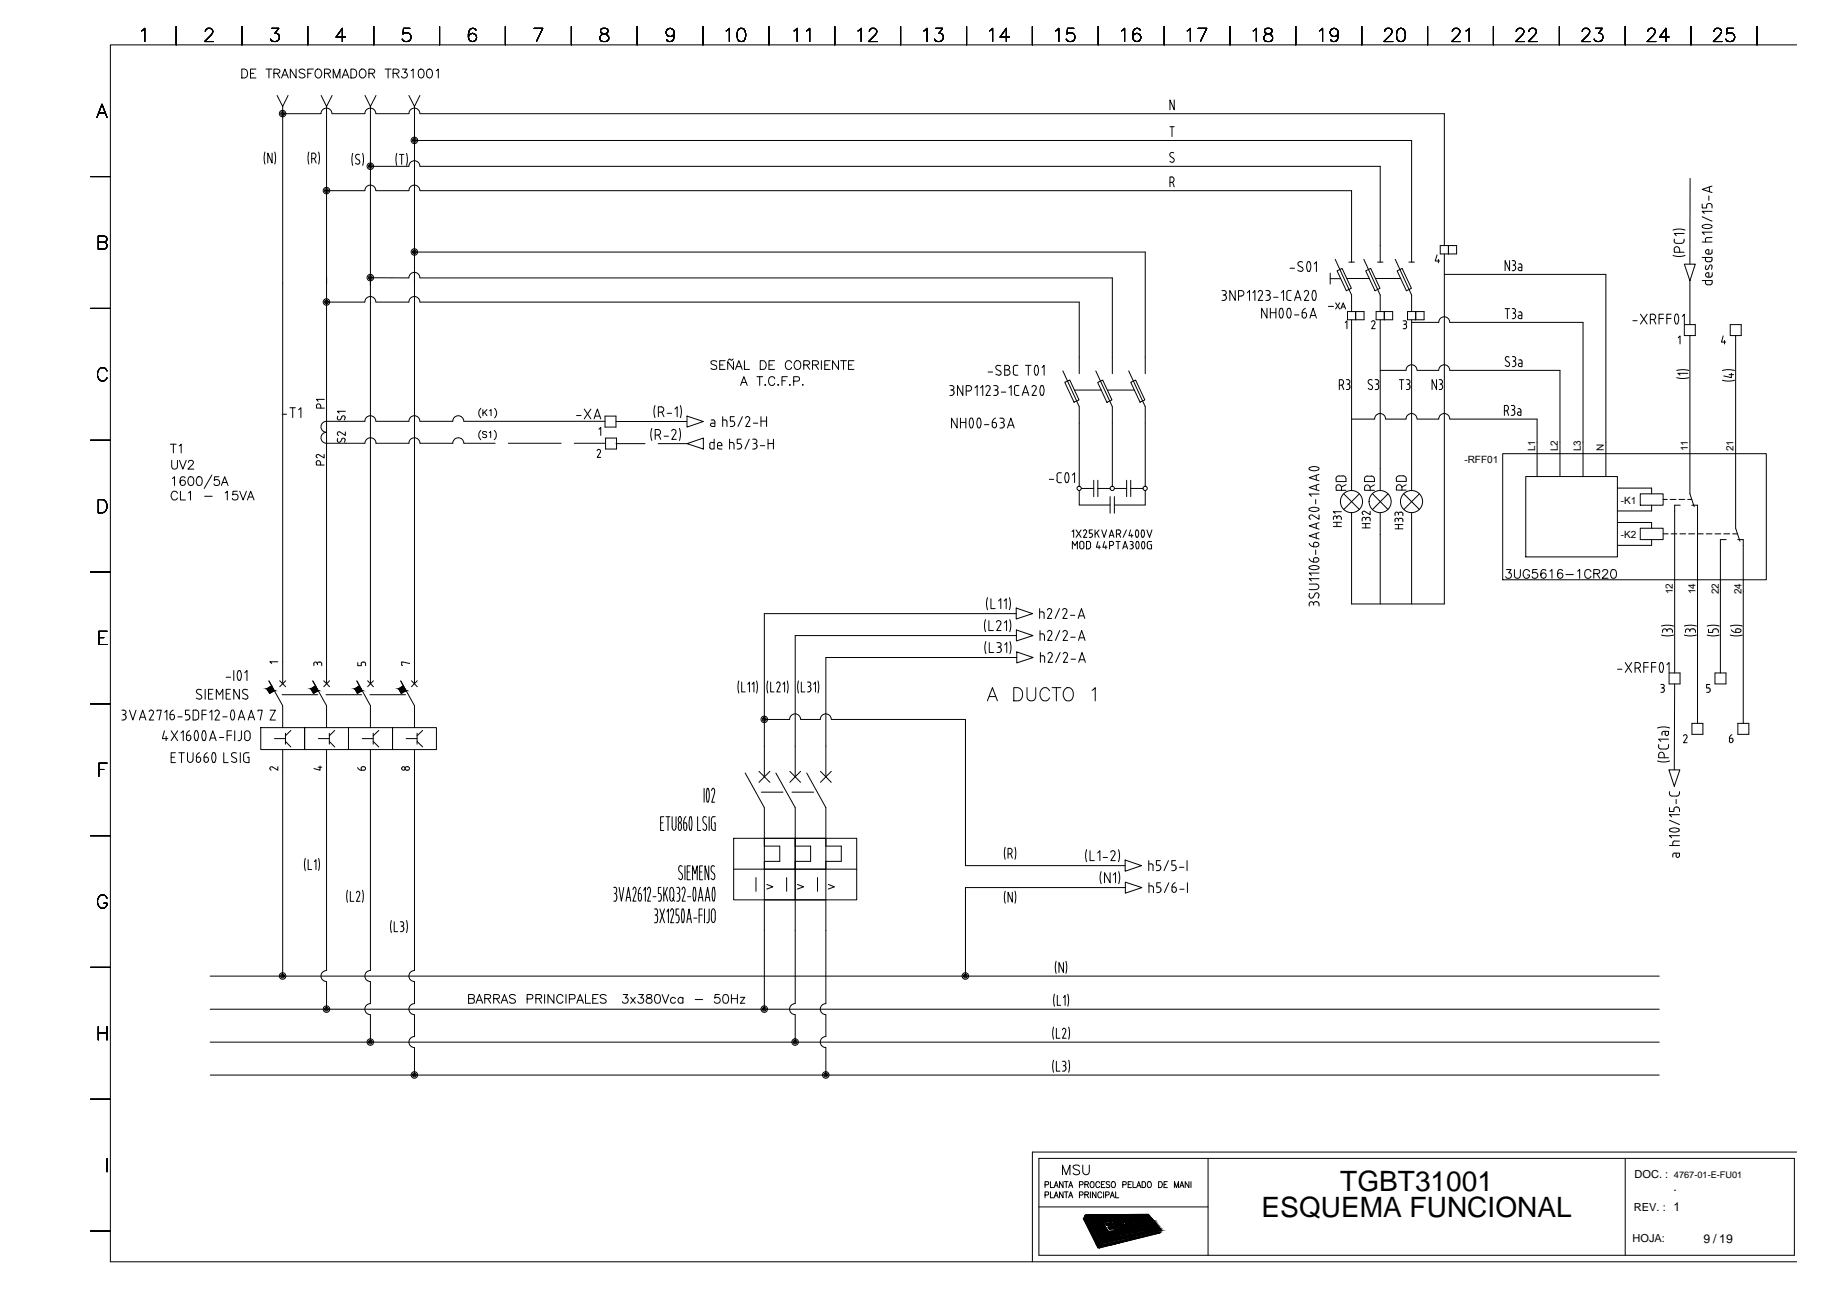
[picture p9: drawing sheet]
<svg xmlns="http://www.w3.org/2000/svg" width="420mm" height="297mm" viewBox="0 0 420 297" stroke-linecap="round" stroke-linejoin="round" font-family="sans-serif">
<defs><g id="words">
<g font-size="6.4">
<text x="305.2" y="271">TGBT31001</text>
<text x="287.3" y="277">ESQUEMA FUNCIONAL</text>
</g>
<g font-size="2.8">
<text x="381.1" y="271.2">.</text>
<text x="388" y="282.9">9 / 19</text>
</g>
<g font-size="2.5">
<text x="372.2" y="268.2">DOC. :</text>
<text x="372.1" y="275.7">REV. : 1</text>
<text x="371.8" y="282.8">HOJA:</text>
</g>
<g font-size="2.3">
<text x="333.5" y="105.3">-RFF01</text>
<text x="349.6" y="102.8" transform="rotate(-90 349.6 102.8)">L1</text>
<text x="354.8" y="102.8" transform="rotate(-90 354.8 102.8)">L2</text>
<text x="360" y="102.8" transform="rotate(-90 360 102.8)">L3</text>
<text x="365.2" y="102.8" transform="rotate(-90 365.2 102.8)">N</text>
<text x="384.4" y="102.8" transform="rotate(-90 384.4 102.8)">11</text>
<text x="394.8" y="102.8" transform="rotate(-90 394.8 102.8)">21</text>
<text x="369.1" y="114.6">-K1</text>
<text x="369.1" y="122.4">-K2</text>
<text x="380.9" y="135.2" transform="rotate(-90 380.9 135.2)">12</text>
<text x="386.2" y="135.2" transform="rotate(-90 386.2 135.2)">14</text>
<text x="391.4" y="135.2" transform="rotate(-90 391.4 135.2)">22</text>
<text x="396.6" y="135.2" transform="rotate(-90 396.6 135.2)">24</text>
</g>
<text font-size="2.1" x="381.2" y="268.2">4767-01-E-FU01</text>
</g></defs>
<g fill="none" stroke="#000" stroke-width=".23">
<path d="M32.2 7l.8-.6v3.1M40.1 6v4.2M46.8 7.2l.1-.5 .4-.3h.6a.74 .74 0 0 1 .4 1.2l-1.7 1.9h2M55.1 15.7h.6a1.11 1.11 0 0 1 .7 1 1.11 1.11 0 0 1-.7 1.1h-.6zM55.1 6v4.2M57.1 16.7h.7M58.3 15.7h-1.2v2.1h1.2M60.6 15.7h1.3M61.2 15.7v2.1M61.9 6.4h1.6l-.9 1.2a.96 .96 0 0 1 1 1.1 .96 .96 0 0 1-1.3 .8l-.4-.2-.3-.4M62.4 16.7l1.1-.1a.44 .44 0 0 0 0-.8l-1.1-.1v2.1M63.1 16.7l.6 1.1"/>
<path d="M64.1 17.8l.8-2.1 .7 2.1M64.4 17.1h.9M67.4 15.7v2.1l-1.3-2.1v2.1M69.5 16a.75 .75 0 0 0-.8-.3 .75 .75 0 0 0-.6 .5l.4 .4 .7 .3 .3 .6a.89 .89 0 0 1-1.4 0M70.1 6v4.2M70.1 16.7h.8M71.4 15.7h-1.3v2.1M71.9 16a.75 .75 0 0 1 .9-.3 .75 .75 0 0 1 .5 .8v.5a.76 .76 0 0 1-.8 .8 .76 .76 0 0 1-.8-.8zM73.9 16.7l1.1-.1a.44 .44 0 0 0 0-.8l-1.1-.1v2.1M74.6 16.7l.7 1.1M75.9 17.8v-2.1l.8 2.1 .7-2.1v2.1M77.9 17.8l.8-2.1 .7 2.1"/>
<path d="M78.2 17.1h.9M78.7 8.4h-2.2l1.5-2v3.1M79.9 15.7h.7a1.11 1.11 0 0 1 .7 1 1.11 1.11 0 0 1-.7 1.1h-.7zM82 16a.75 .75 0 0 1 .8-.3 .75 .75 0 0 1 .5 .8v.5a.76 .76 0 0 1-.7 .8 .76 .76 0 0 1-.8-.8zM84 16.7l1.2-.1 .1-.3-.1-.4-.3-.2h-.9v2.1M84.7 16.7l.6 1.1M85.1 6v4.2M87.7 15.7h1.4M88.4 15.7v2.1M89.5 16.7l1.2-.1a.44 .44 0 0 0 0-.8l-1.2-.1v2.1M90.2 16.7l.7 1.1M91.6 15.7h1.1l-.6 .8a.67 .67 0 0 1 .5 1.1 .67 .67 0 0 1-1.2-.2"/>
<path d="M93.3 6.4h-1.4l-.1 1.4a1.07 1.07 0 0 1 1.6 0 1.07 1.07 0 0 1-.3 1.6 1.07 1.07 0 0 1-1.5-.5M93.6 16.1l.5-.4v2.1M95.5 15.8a.59 .59 0 0 1 1 .3 1.03 1.03 0 0 1-.7 1.7l-.3-.2a1.46 1.46 0 0 1 0-1.8zM97.4 15.8a.59 .59 0 0 1 1 .3 1.03 1.03 0 0 1-.7 1.7l-.3-.2a1.46 1.46 0 0 1 0-1.8zM99.3 16.1l.5-.4v2.1M100.1 6v4.2M108.4 6.9a.86 .86 0 0 0-.8-.5 .86 .86 0 0 0-.8 .6 2.15 2.15 0 0 0 .3 2.3 .94 .94 0 0 0 1.4-.4 .94 .94 0 0 0-.7-1.3 .94 .94 0 0 0-1.1 .8M115.1 6v4.2M121.6 6.4h2l-1.4 3.1M130.1 6v4.2M136.9 6.6a.6 .6 0 0 0 .3 1 1.3 1.3 0 0 1 1.4 1.3 1.07 1.07 0 0 1-1.2 .6 1.07 1.07 0 0 1-.8-1.1 1.41 1.41 0 0 1 1.4-.8 .6 .6 0 0 0 .3-1l-.4-.2zM145.1 6v4.2"/>
<path d="M153.5 7.5a.94 .94 0 0 1-1.3 .7 .94 .94 0 0 1-.3-1.5 .94 .94 0 0 1 1.5 .2 2.84 2.84 0 0 1-.3 2.4 .88 .88 0 0 1-1.3-.3M160.1 6v4.2M165.4 7l.7-.6v3.1M168.3 6.6a.9 .9 0 0 1 1.4 .4 2.39 2.39 0 0 1-.3 2.3 1.02 1.02 0 0 1-1.4-.4 2.57 2.57 0 0 1 .3-2.3zM175.1 6v4.2M180.8 7l.8-.6v3.1M183.7 7l.7-.6v3.1M190.1 6v4.2M195.4 7l.7-.6v3.1M198 7.2l.2-.6 .9-.2a.74 .74 0 0 1 .4 1.2l-1.7 1.9h2M205.1 6v4.2M210.4 7l.7-.6v3.1"/>
<path d="M213.1 6.4h1.6l-.9 1.2a.97 .97 0 0 1 1 1.1 .97 .97 0 0 1-1.3 .8l-.4-.2-.3-.4M220.1 6v4.2M225.3 7l.7-.6v3.1M229.9 8.4h-2.2l1.5-2v3.1M235.1 6v4.2M240.4 7l.7-.6v3.1M244.5 6.4h-1.4l-.1 1.4a1.05 1.05 0 0 1 1.6 0 1.05 1.05 0 0 1-.3 1.5 1.05 1.05 0 0 1-1.5-.4M250.1 6v4.2M255.4 7l.7-.6v3.1M259.7 6.9a.84 .84 0 0 0-1.3-.3 2.34 2.34 0 0 0 0 2.7 .94 .94 0 0 0 1.4-.4 .94 .94 0 0 0-.7-1.3 .94 .94 0 0 0-1.1 .8M265.1 6v4.2M270.4 7l.7-.6v3.1"/>
<path d="M272.8 6.4h2l-1.4 3.1M280.1 6v4.2M285.4 7l.7-.6v3.1M288.1 6.6a.6 .6 0 0 0 .3 1 1.24 1.24 0 0 1 1.4 1.3 1.04 1.04 0 0 1-1.2 .6 1.04 1.04 0 0 1-.8-1.1 1.41 1.41 0 0 1 1.4-.8 .6 .6 0 0 0 .3-1l-.4-.2zM295.1 6v4.2M300.5 7l.7-.6v3.1M304.7 7.5a.94 .94 0 0 1-1.3 .7 .94 .94 0 0 1-.3-1.5 .94 .94 0 0 1 1.5 .2 2.84 2.84 0 0 1-.3 2.4 .88 .88 0 0 1-1.2-.3M310.1 6v4.2M315.3 7.2l.2-.5 .4-.3h.6a.74 .74 0 0 1 .4 1.2l-1.7 1.9h2M318.5 6.6a.94 .94 0 0 1 1.4 .4 2.57 2.57 0 0 1-.3 2.3 1.02 1.02 0 0 1-1.4-.4 2.57 2.57 0 0 1 .3-2.3zM325.1 6v4.2M330.7 7.2v-.2a.93 .93 0 0 1 1.2-.6 .74 .74 0 0 1 .4 1.2l-1.7 1.9h2"/>
<path d="M333.9 7l.7-.6v3.1M340.1 6v4.2M345.3 7.2v-.2a.93 .93 0 0 1 1.1-.6 .73 .73 0 0 1 .5 1.2l-1.7 1.9h2M348.2 7.2l.1-.5 .4-.3h.6a.74 .74 0 0 1 .4 1.2l-1.6 1.9h1.9M355.1 6v4.2M360.3 7.2l.3-.6 .9-.2a.74 .74 0 0 1 .4 1.2l-1.7 1.9h2M363.3 6.4h1.6l-.9 1.2a.96 .96 0 0 1 1 1.1 .96 .96 0 0 1-1.2 .8l-.5-.2-.3-.4M370.1 6v4.2M375.2 7.2v-.2a.93 .93 0 0 1 1.2-.6 .74 .74 0 0 1 .4 1.2l-1.7 1.9h2M380.1 8.4h-2.2l1.5-2v3.1M385.1 6v4.2M390.3 7.2v-.2a.93 .93 0 0 1 1.1-.6 .74 .74 0 0 1 .5 1.2l-1.7 1.9h2"/>
<path d="M394.7 6.4h-1.4l-.1 1.4a1.07 1.07 0 0 1 1.6 0 1.07 1.07 0 0 1-.2 1.6 1.07 1.07 0 0 1-1.6-.5M400.1 6v4.2M409.2 10.2h-384.1v277h384.1M22.1 26.7l1.1-3 1.2 3M22.5 25.7h1.4M60.3 34.6l-.2 1.4 .2 1.3M62 34.9v2.2l-1-2.2v2.2M62.6 34.6l.2 1.4-.2 1.3M63.1 21.7l1.3 2.5 1.2-2.5M64.4 24.2v131.4M64.4 25.9h8.7M70.3 34.6l-.2 1.4 .2 1.3"/>
<path d="M71 36.1h.5M71.5 34.9a.63 .63 0 0 1 .5 .6 .63 .63 0 0 1-.5 .6M71.5 34.9h-.5v2.2M71.6 36.1l.4 1M72.6 34.6l.2 1.4-.2 1.3M73.1 21.7l1.3 2.5 1.2-2.5M74.4 24.2v131.4M75.6 25.9a1.25 1.25 0 0 0-1.3-1.3 1.25 1.25 0 0 0-1.2 1.3M75.6 25.9h7.5M80.3 34.9l-.2 1.4 .2 1.3M80.9 37.1l.6 .3M81.2 36.1l.6 .4"/>
<path d="M81.7 36.4l.2 .6-.4 .4M81.8 35.2a.53 .53 0 0 0-.7 .1 .53 .53 0 0 0 .1 .8M82.6 34.9l.2 1.4-.2 1.3M83.1 21.7l1.3 2.5 1.2-2.5M84.4 24.2v131.4M85.6 25.9a1.25 1.25 0 0 0-1.3-1.3 1.25 1.25 0 0 0-1.2 1.3M85.6 25.9h7.5M90.4 34.9l-.2 1.4 .2 1.3M91 35.2h1M91.5 35.2v2.2M92.6 34.9l.2 1.4-.2 1.3M93.1 21.7l1.3 2.5 1.2-2.5"/>
<path d="M94.4 24.2v131.4M94.4 32h227.1v27.7M95.6 37.8a1.25 1.25 0 0 0-1.2-1.2 1.25 1.25 0 0 0-1.3 1.2l-8.7 .1M95.6 25.9a1.25 1.25 0 0 0-1.2-1.3 1.25 1.25 0 0 0-1.3 1.3M95.7 37.9h218.6v21.8M95.7 25.9h233.2v30M266.4 28.8h1M266.6 35.7l.6 .3M266.8 34.7l-.4 .4 .2 .5M266.8 34.7l.5 .1M266.9 28.8v2.3M267.2 36a.54 .54 0 0 1 0 .8 .54 .54 0 0 1-.8-.1"/>
<path d="M267.4 22.7v2.3l-1-2.3v2.3M20.6 40.2h4.5M22.4 55.1h1.3a.79 .79 0 0 0 .7-.8l-.3-.4-.4-.2h-1.3v3h1.3a.78 .78 0 0 0 .7-.8 .78 .78 0 0 0-.7-.8M85.6 43.4a1.25 1.25 0 0 0-1.3-1.3 1.25 1.25 0 0 0-1.2 1.3h-8.7M94.4 57.4h166.4v27.7M95.6 43.4a1.25 1.25 0 0 0-1.2-1.3 1.25 1.25 0 0 0-1.3 1.3h-7.5M95.7 43.4h212.1v16.3M266.4 41.5h.5a.63 .63 0 0 0 .5-.6 .63 .63 0 0 0-.5-.6h-.5v2.2M267 41.5l.4 1M296 59.5l.6 .2M296 59.6a.49 .49 0 0 0-.4 .4 .49 .49 0 0 0 .2 .5l.7 .4M297.8 59.7l.4-.1 .2 .4 .1 .9-.2 .7"/>
<path d="M297.8 59.7l-.2 .8 .2 1.1M304.1 59l3.7 8.2v3.7M307.2 59.7h1.2M310.6 59l3.7 8.2v3.7M313.7 59.7h1.2M317.7 59l3.8 8.2v3.7M320.8 59.7h1.3M327.3 58l-.5 1.4h1.1M327.6 59v.8M328 55.9h3.7v1.9h-3.7zM328.9 57.8v79.7h-21.1v-20.8M329.8 55.9v1.9"/>
<path d="M343.8 59.3v2.3l-1-2.3v2.3M344.4 59.3h.3a.5 .5 0 0 1 .4 .5 .5 .5 0 0 1-.4 .5M381 58.1l1.4 .3 1.3-.3M381 52.4l1.4-.3 1.3 .3M381.2 56.8a.61 .61 0 0 1 .7-.7 .61 .61 0 0 1 .6 .7M381.2 54.8l.3 .5 .3 .1M381.3 56.8v.6h2.2M381.3 54.4v.4M382.5 56.8v.6M383.5 54.8l-.3 .5-1.4 .1M383.5 53.1h-2.2l.4 .6M383.5 54.4v.4"/>
<path d="M384.9 40.6l-.1 19.5M387.6 58.6h2.3l-.1 .8-.4 .2M387.6 46.5v.8h1v-.5M387.6 55.1h2.3M387.6 49.3l2.3 1M387.7 51.4a1.66 1.66 0 0 1 2.2 .2 1.53 1.53 0 0 1-2.3 0zM388.4 59.1l.2 .4 .2 .1M388.4 54.5v.6M388.4 58.6v.6M388.6 46.8a.63 .63 0 0 1 .7-.5 .63 .63 0 0 1 .6 .5M388.8 54.1l-.4 .2v.2M388.8 59.6h.7"/>
<path d="M388.8 54.1h1.1M388.9 57.8a.52 .52 0 0 1-.5-.7 .52 .52 0 0 1 .8-.3v1M388.9 57.8h.6M389.2 44.6v1M389.3 42.6v1M389.9 56.8l-.1 .8-.3 .2M389.9 52.8h-2.3l.5 .6M389.9 48.1h-2.3l.5 .5M389.9 42.3l-2.3 .8 2.3 .7M389.9 46.8v.5M20.6 70.2h4.5M74.4 63.3h.1"/>
<path d="M74.4 68.8h8.7M84.4 63.2h8.7a1.25 1.25 0 0 1 1.3-1.2 1.25 1.25 0 0 1 1.2 1.2M85.6 68.7a1.25 1.25 0 0 0-1.3-1.2 1.25 1.25 0 0 0-1.2 1.2M85.6 68.8h7.5M95.6 68.7a1.25 1.25 0 0 0-1.2-1.2 1.25 1.25 0 0 0-1.3 1.2M95.7 68.8h150.1v16.3M95.7 63.3h157.6v21.8M278.3 66.1h.5a.49 .49 0 0 1 .5 .5 .49 .49 0 0 1-.5 .5M278.3 68.4h.5M278.5 67.2a.55 .55 0 0 1 .8 .4M279.3 67.9l-.3 .4h-.2M279.3 67.7v.2"/>
<path d="M281.3 66.1v2.3l-1.2-2.3v2.3M282.1 67.4h.6M282.7 67.4a.61 .61 0 0 0 .6-.6 .61 .61 0 0 0-.6-.7h-.6v2.3M284 66.6l.6-.5v2.3M285.3 66.6l.5-.5v2.3M287 66.1l.3 .2 .2 .4-1 1.7h1.1M287 66.1l-.5 .4M288.3 66.1h.5a.49 .49 0 0 1 .4 .5 .49 .49 0 0 1-.4 .5M288.3 68.4h.5M288.5 70.2v2.2l-1.2-2.2v2.2M288.5 67.2a.6 .6 0 0 1 .7 .4 .6 .6 0 0 1-.4 .7M289.3 70.2v2.2"/>
<path d="M289.3 71.2h1.3M290.1 67.7h.9M290.6 70.2v2.2M291.5 70.3l.3-.1a1.53 1.53 0 0 1 0 2.2l-.3-.1M291.5 70.3l-.2 .8 .2 1.2M291.8 66.6l.5-.5v2.3M293 67.8l.3 .5 .7 .1M293.1 66.7v1.1M293.3 70.3l-.3 .8 .3 1.2M293.3 72.3l.2 .1 .3-.1M293.6 66.1l-.5 .3-.1 .3M293.6 66.1h.4"/>
<path d="M293.8 61.1h1M293.8 70.3l.2 .8-.2 1.2M293.8 70.3l-.3-.1-.2 .1M294.8 68.4l.8-2.3 .7 2.3M294.8 71.7h1M295 67.7h1.1M296.5 60.9a.54 .54 0 0 1 .1 .8 .54 .54 0 0 1-.8 0l-.3-.2M296.5 71.9a.49 .49 0 0 0 .5 .5 .49 .49 0 0 0 .5-.5M296.5 71.2l.5-.1a.44 .44 0 0 1 .5 .5M296.5 71.2v.7M297.3 70.2a1.12 1.12 0 0 0-.8 1M297.5 66.1l.5 .3-.1 .5"/>
<path d="M297.5 66.1l-.5 .4M297.5 71.7v.2M297.8 61.7l.2 .1 .3-.1M298 66.9l-1 1.5h1.1M298.3 72.4l.7-2.2 .8 2.2M298.5 71.8h1.1M299 66.3l-.2 1.2a.74 .74 0 0 0 .5 .9l.2-.1 .2-.8-.2-1.2M299.3 60.1l.5-.5v2.2M299.5 66.2l-.2-.1-.3 .1M302.5 69.7h1.2M302.9 63.4h2.4M302.9 62.2v2.5"/>
<path d="M304.2 68.9l.9 1.4M304.5 61.7l1.1-.6 2.1 4.5-1.1 .6zM305.1 68.9l-.9 1.4M305.3 70.3l.6-1.4 .5 1.4M305.5 69.9h.7M306.4 73.4l.3-.4v1.8M306.7 63.4h5.2M306.9 70.9h3.7v1.9h-3.7zM307.8 72.8v38.9M308.7 70.9v1.9M311 61.7l1.2-.6 2.1 4.5-1.2 .6zM312.3 73.3a.4 .4 0 0 1 .6-.3 .4 .4 0 0 1 .2 .6l-.7 1.2h.8"/>
<path d="M313.2 63.4h5.8M313.4 70.9h3.7v1.9h-3.7zM314.3 72.8v38.9M315.2 70.9v1.9M318.2 61.7l1.1-.6 2.1 4.5-1.1 .6zM319.5 73h.4M319.5 74.8h.4M319.7 73.8h.2M319.9 73a.4 .4 0 0 1 .4 .4 .4 .4 0 0 1-.4 .4l.4 .4M320.3 74.2a.45 .45 0 0 1-.4 .6M320.5 70.9h3.8v1.9h-3.8zM321.5 72.8v38.9"/>
<path d="M321.5 73.4h6.1M322.4 70.9v1.9M328.9 62.5h36.8v46M330.1 73.4a1.25 1.25 0 0 0-1.2-1.3 1.25 1.25 0 0 0-1.3 1.3M330.2 73.4h30.3v35.1M342.8 70.2h1M343.3 70.2v2.3M344.4 70.2h.3a.5 .5 0 0 1 .4 .5 .5 .5 0 0 1-.4 .5M344.4 72.5h.3M344.4 61.6h.3M344.6 71.3a.45 .45 0 0 1 .5 .4M344.6 60.3a.45 .45 0 0 1 .5 .5"/>
<path d="M345.1 72l-.2 .4-.2 .1M345.1 61.1l-.2 .4-.2 .1M345.2 60.8v.3M345.2 71.8v.2M345.8 60.1h.6l.2 .4M345.8 71h.4M346.2 71l.4 .4M346.6 71.4v1.1h-.5M346.6 71.8h-.6l-.2 .1v.4l.2 .2M346.6 60.5v1.1h-.5M346.6 60.8h-.6l-.2 .2v.4l.2 .2M371.8 73h1"/>
<path d="M373.6 71.5l1.5 2.3M375.1 71.5l-1.5 2.3M375.8 72.7h.6a.61 .61 0 0 0 .6-.6 .61 .61 0 0 0-.5-.6h-.7v2.3M376.6 72.7l.5 1.1M377.8 72.5h1M378.8 71.5h-1v2.3M379.6 72.5h1M380.6 71.5h-1v2.3M381.7 71.5h.1a1.57 1.57 0 0 1 0 2.3 1.72 1.72 0 0 1-.1-2.3zM382.2 76.9l.4-.4v1.8M383.1 72l.5-.5v2.3M383.6 60.1h2.5l-1.3 3.8z"/>
<path d="M383.6 73.9h2.5v2.5h-2.5zM384.8 63.9v10M384.8 76.4v36l1 2.9M387.6 63.9h2.3v.5M388.4 63.9v.5l.2 .4h.9M388.5 60.4l-.1 .6M388.9 63a.52 .52 0 0 1-.5-.6 .52 .52 0 0 1 .8-.3v1M388.9 63.1h.6M389.3 60.5l.2-.2 .3 .2-.1 .8M389.3 60.5l-.5 .8h-.3l-.1-.3M389.9 62.7l-.4 .3M389.9 64.4l-.2 .4h-.3"/>
<path d="M389.9 62.1v.6M392.4 76.5l-.4 1.4h1M392.7 77.5v.8M394 73.9h2.5v2.5h-2.5zM395.3 76.4v43.8l.9 3M24.4 84.4a1.11 1.11 0 0 0-1.3-.7 1.11 1.11 0 0 0-.9 1.2 1.3 1.3 0 0 0 .3 1.4 1.3 1.3 0 0 0 1.4 .2l.5-.5M64.2 94.3h1.1M66 92.8h1.3M66.7 92.8v2.3M68 93.3l.5-.5v2.3M72 92.4a.49 .49 0 0 1 .5-.5 .49 .49 0 0 1 .5 .5M72.1 92.4v.5h1.8"/>
<path d="M73.1 92.4v.5M73.9 90.9h-1.8l.4 .4M76.8 95.2l.3 .4 .5-.2M76.8 98.7l.3 .4M76.9 99.8l-.1 .5M76.9 94.7l-.1 .5M77.4 98.3h-.4l-.2 .4M77.8 99.9a.44 .44 0 0 1 .7-.1 .44 .44 0 0 1 0 .7l-.1 .2M77.8 94.8a.44 .44 0 0 1 .7-.1 .44 .44 0 0 1 0 .7l-.1 .2M77.9 99.9l-.6 .8-.3-.1-.2-.3M77.9 94.8l-.3 .6M78.6 98.3v.8l-1.1-.7"/>
<path d="M78.6 93.6h-1.8l.4 .4M85.6 95.9a1.25 1.25 0 0 0-1.3-1.3 1.25 1.25 0 0 0-1.2 1.3h-8.8a1.25 1.25 0 0 0-1.2 1.2 1.25 1.25 0 0 0 1.2 1.3 1.25 1.25 0 0 0-1.2 1.2 1.25 1.25 0 0 0 1.2 1.3h8.8a1.27 1.27 0 0 1 1.3-1.3 1.27 1.27 0 0 1 1.2 1.3h7.5a1.27 1.27 0 0 1 1.3-1.3 1.27 1.27 0 0 1 1.3 1.3h7.4a1.27 1.27 0 0 1 1.3-1.3 1.27 1.27 0 0 1 1.2 1.3h7.2M95.6 95.9a1.25 1.25 0 0 0-1.2-1.3 1.25 1.25 0 0 0-1.3 1.3h-7.5M105.6 95.9a1.25 1.25 0 0 0-1.2-1.3 1.25 1.25 0 0 0-1.3 1.3h-7.4M105.6 95.9h32.2M109.5 92.9a1.48 1.48 0 0 0 0 2.2M109.5 98a1.42 1.42 0 0 0 0 2.1M110 93.2v1.4M110.3 93.8l.6 .8M110.8 98.4l-.1-.1h-.7l-.1 .1 .1 .4 .8 .3v.3l-.3 .2-.6-.2M110.9 93.2l-.9 1M111.4 98.5l.3-.3v1.4"/>
<path d="M111.5 93.5l.3-.3v1.4M112.6 98a1.42 1.42 0 0 1 0 2.1M112.6 92.9a1.48 1.48 0 0 1 0 2.2M131.3 94.6h1M133 93.1l1.6 2.2M134.6 93.1l-1.6 2.2M135.3 95.3l.7-2.2 .8 2.2M135.5 94.7h1.1M136.4 97.7l.4-.4v1.8M137.8 94.7h2.5v2.5h-2.5zM137.9 99.7h2.5v2.5h-2.5zM140.3 95.9h16.1"/>
<path d="M148.4 97.5l-.2 1.4 .2 1.4M149.2 92.3l-.3 1.4 .3 1.3M149.2 99h.6a.61 .61 0 0 0 .6-.6 .61 .61 0 0 0-.6-.6h-.6v2.2M149.9 93.8h.7M150 99l.5 1M150.5 92.6a.61 .61 0 0 1 .7 .6 .61 .61 0 0 1-.7 .6M150.6 92.6h-.7v2.2M150.7 93.8l.5 1M151.2 99.3h1M151.9 94.1h1M153.5 97.8l.4 .2v.5M153.5 97.7l-.5 .4"/>
<path d="M153.7 93.1l.5-.5v2.2M153.9 98.5l-.9 1.5h1M154.7 97.5l.3 1.4-.3 1.4M154.9 92.3l.3 1.4-.3 1.3M156.4 94.7l3.8 1.2-3.8 1.3zM162 95.6h.6l.2 .4M162.6 100v2.2l-.8-.1-.2-.3M162.8 96v1.1h-.6a.39 .39 0 0 1-.4-.3 .39 .39 0 0 1 .2-.4l.8-.1M163.2 82.4a.73 .73 0 0 0-.7-.3 .73 .73 0 0 0-.6 .5l.2 .3 1 .3a.5 .5 0 0 1 0 .8 .99 .99 0 0 1-1.2-.2M163.9 83.1h.8M164.6 95.6h.7l.3 .4M164.6 94.8v2.3"/>
<path d="M165.1 82.1h-1.2v2h1.2M165.6 96v1.1M166.1 100v2.2M166.8 95.8l.4 .3 .1 .2M166.9 81.7l-.2 .3-.5-.3-.4 .3M167 82.3v1.8l-1.3-1.8v1.8M167.2 94.8h-.9v1.1h.5M167.3 96.6l-.3 .4-.7 .1M167.3 96.3v.3M167.5 84.1l.8-2 .7 2M167.8 83.5h1M168.6 87.7l.8-2 .8 2"/>
<path d="M168.8 100h-.9v.9h.5M168.9 87.1h1M169.1 94.8l-1.1 2.3M169.5 82.1v2h1.2M170.3 94.8l.4 .3v.5M170.3 94.8l-.5 .4M170.6 100l-.9 2.2M170.7 95.6l-.9 1.5h1M171.4 100h.5a.49 .49 0 0 1 .5 .4 .49 .49 0 0 1-.5 .5M171.6 96.3h1M172.4 85.7h1.3M173 85.7v2"/>
<path d="M173.1 82.1h.7a1.06 1.06 0 0 1 .7 1 1.06 1.06 0 0 1-.7 1h-.7zM173.3 95.9h1.3M173.3 94.8v2.3M174.1 87.6l.2-.1 .1 .1zM174.6 94.8v2.3M174.9 100v2.2M175.1 83.1h.8M176.1 100v2.2M176.4 82.1h-1.3v2h1.3M176.4 86.2a.72 .72 0 0 0-.8-.5 .72 .72 0 0 0-.6 .8v.5a.72 .72 0 0 0 .6 .7 .72 .72 0 0 0 .8-.4M177.2 87.5l.1 .1-.1 .1zM178.1 86.7h.7"/>
<path d="M179.3 85.7h-1.2v2M179.9 87.5l.1 .1-.1 .1zM180.3 82.6a.74 .74 0 0 0-.9-.5 .74 .74 0 0 0-.6 .8 .84 .84 0 0 0 .3 1 .84 .84 0 0 0 1.1-.1l.1-.2M180.7 86.8l1.2-.1 .2-.3-.1-.5-.4-.2h-.9v2M181.2 82.2a1 1 0 0 1 1.2 .7 1 1 0 0 1-.6 1.2 1.05 1.05 0 0 1-1-.8 1.05 1.05 0 0 1 .4-1.1zM182.8 87.5v.2zM183 83.1l1.2-.2a.43 .43 0 0 0 0-.7l-1.2-.1v2M183.7 83.1l.7 1M185 83.1l1.2-.2 .2-.2-.1-.4-.4-.2h-.9v2M185.7 83.1l.7 1M187.1 82.1v2M187.8 83.1h.8"/>
<path d="M189 82.1h-1.2v2h1.2M191 82.1v2l-1.4-2v2M191.4 82.1h1.4M192.1 82.1v2M193.2 83.1h.8M194.5 82.1h-1.3v2h1.3M216.3 87.8h.5M216.3 90h.5M216.5 88.8h.3M216.8 87.8a.49 .49 0 0 1 .4 .5 .49 .49 0 0 1-.4 .4l.4 .3v.2M217.2 89.5l-.2 .4-.2 .1M217.3 89.3v.2"/>
<path d="M218 95.2v2.2l-1.3-2.2v2.2M218.7 95.2v2.2M218.7 96.2h1.2M219.3 87.8v2.2l-1.3-2.2v2.2M219.9 95.2v2.2M220 89h.6a.61 .61 0 0 0 .7-.6 .61 .61 0 0 0-.6-.6h-.7v2.2M220.9 97.3l.3 .1 .3-.1M221.4 95.3l.3 .8-.3 1.2M221.5 95.3l-.3-.2a1.55 1.55 0 0 0-.2 2.2M222 88.3l.5-.5v2.2M222.7 95.3l.4-.1 .2 .5 .1 .8-.2 .8M222.7 97.3l.2 .1 .3-.1"/>
<path d="M222.7 95.3l-.2 .8 .2 1.2M223.3 88.3l.5-.5v2.2M224.2 96.7h1M225 87.8l.4 .2v.5M225 87.7l-.5 .4M225 84.7h1M225.5 88.5l-1 1.5h1M226 96.2v.7a.54 .54 0 0 0 .7 .4 .54 .54 0 0 0 .2-.8l-.5-.3M226 96.2h.5M226.3 87.8h.5M226.3 90h.5M226.6 88.8h.2"/>
<path d="M226.7 95.2a1.12 1.12 0 0 0-.7 .9M226.8 85.2l.7 .2M226.8 87.8a.49 .49 0 0 1 .5 .5 .49 .49 0 0 1-.5 .4l.4 .3 .1 .2M227.1 84.1l.7 .4M227.3 89.3a.55 .55 0 0 1-.5 .7M227.7 95.2h.5a.49 .49 0 0 1 .5 .5 .49 .49 0 0 1-.5 .5M227.7 97.4h.5M227.7 84.5a.49 .49 0 0 1 .3 .5 .49 .49 0 0 1-.5 .4M227.9 83.3a.62 .62 0 0 0-.8-.1 .62 .62 0 0 0-.2 .7l.1 .2M228 96.2h.2M228 89.3h1.1M228.2 96.2l.4 .2 .1 .2"/>
<path d="M228.7 96.7a.61 .61 0 0 1-.5 .7M228.8 83.2h.6a.49 .49 0 0 1 .5 .5 .49 .49 0 0 1-.5 .4 .64 .64 0 0 1 .6 .7 .64 .64 0 0 1-.6 .6h-.6zM228.8 84.2h.6M229.4 97.4l.8-2.2 .8 2.2M229.7 96.8h1M229.8 88.3l.5-.5v2.2M230.7 84.8l.3 .5 .8 .1M230.8 83.7v1.2M231 89.4l.3 .5 .3 .1M231 88.3v1.2M231.6 87.7l-.5 .3-.1 .3M231.6 87.8h.5"/>
<path d="M231.6 90h.5M231.8 83.2h-.8l-.3 .5M232.8 90l.7-2.2 .8 2.2M233 89.4h1.1M233.5 83.2h1.3M234.2 83.2v2.2M235.5 87.8l.3 .1 .2 .5-1 1.6h1M235.5 87.7l-.5 .4M235.9 83.2h.1a1.53 1.53 0 0 1 0 2.2 1.66 1.66 0 0 1-.1-2.2zM237 87.9l-.2 .8 .2 1.2M237.3 83.7l.5-.5v2.2M237.5 87.9l.3 1.2a.74 .74 0 0 1-.5 .9l-.3-.1"/>
<path d="M237.5 87.9l-.2-.2-.3 .2M242 84.4l3.8 8.2v18.1M242.5 87l1.1-.5 2.1 4.5-1.1 .5zM244.7 88.8h6.1M249.5 84.4l3.8 8.2v18.1M250 87.1l1.1-.6 2.1 4.5-1.1 .6zM252.2 88.8h6.1M257 84.4l3.8 8.2v18.1M257.5 87l1.1-.5 2.1 4.5-1.1 .5zM305 87.7h.5M305.5 87.6a.63 .63 0 0 0 .5-.6 .63 .63 0 0 0-.5-.6h-.5v2.3M305.6 87.7l.4 1"/>
<path d="M306.6 86.4h.4a.5 .5 0 0 1 .4 .5 .5 .5 0 0 1-.4 .5M306.8 87.4a.47 .47 0 0 1 .6 .5M307.4 87.9a.55 .55 0 0 1-.4 .8h-.4M307.8 95.4h5.2M311.8 87.4l.6 .3M312 86.4l-.4 .4 .2 .5M312 86.4l.5 .1M312.4 87.7a.53 .53 0 0 1 0 .9 .53 .53 0 0 1-.8-.2M313.2 86.4h.4a.5 .5 0 0 1 .4 .5 .5 .5 0 0 1-.4 .5M313.4 87.4a.47 .47 0 0 1 .6 .5M314 87.9a.55 .55 0 0 1-.4 .8h-.4M314.3 84.3h5.9"/>
<path d="M315.5 95.4a1.25 1.25 0 0 0-1.2-1.3 1.25 1.25 0 0 0-1.3 1.3M315.6 95.4h4.6M318.7 86.4h1M319.2 86.4v2.3M320.3 86.4h.4a.5 .5 0 0 1 .4 .5 .5 .5 0 0 1-.4 .5M320.5 87.4a.47 .47 0 0 1 .6 .5M321.1 87.9a.55 .55 0 0 1-.4 .8h-.4M322.7 95.4a1.25 1.25 0 0 0-1.3-1.3 1.25 1.25 0 0 0-1.2 1.3M322.7 84.3a1.25 1.25 0 0 0-1.3-1.3 1.25 1.25 0 0 0-1.2 1.3M322.7 95.4h4.9M322.7 84.3h4.9M327.1 86.4v2.3l-1-2.3v2.3"/>
<path d="M327.7 86.4h.4a.5 .5 0 0 1 .4 .5 .5 .5 0 0 1-.4 .5M327.9 87.4a.45 .45 0 0 1 .6 .5M328.5 88.2l-.2 .4-.6 .1M328.5 87.9v.3M330.1 95.4a1.25 1.25 0 0 0-1.2-1.3 1.25 1.25 0 0 0-1.3 1.3M330.1 84.3a1.25 1.25 0 0 0-1.2-1.3 1.25 1.25 0 0 0-1.3 1.3M330.2 95.4h19.8v13.1M330.2 84.3h25v24.2M342.6 93.5h.5M343 82.1l.6 .4M343 92.3a.63 .63 0 0 1 .5 .6 .63 .63 0 0 1-.5 .6M343.1 92.3h-.5v2.2"/>
<path d="M343.2 93.5l.4 1M343.6 82.5a.53 .53 0 0 1 0 .8 .53 .53 0 0 1-.8-.1M343.7 81.3a.52 .52 0 0 0-.8 0 .52 .52 0 0 0 .1 .8M344.2 92.3h.4a.5 .5 0 0 1 .4 .4 .5 .5 0 0 1-.4 .5M344.2 94.5h.4M344.4 93.3h.2M344.4 81.2h.4a.5 .5 0 0 1 .4 .5 .5 .5 0 0 1-.4 .4M344.4 83.5h.4M344.6 93.3a.57 .57 0 0 1 .4 .7M344.6 82.2a.45 .45 0 0 1 .6 .5M345 94l-.2 .4-.2 .1M345.2 82.9l-.2 .4-.2 .1"/>
<path d="M345.2 82.7v.2M345.7 93h.3M345.9 93.8l-.3 .3 .3 .4M345.9 81.9h.4M345.9 93.8h.5M346 93l.3 .2 .1 1.3h-.5M346.3 81.9l.3 .4M346.6 82.4v1.1h-.5M346.6 82.7h-.5l-.3 .2v.3l.3 .2M381.8 86l1.4 .2 1.4-.2M381.8 84.3l1.4-.2 1.4 .2M384.4 85h-2.3l.5 .4"/>
<path d="M392.2 86.6l1.4 .2 1.4-.2M392.2 84.3l1.4-.2 1.4 .2M393.8 85.3h1M394.3 85v1l-1.8-.4M20.6 100.2h4.5M22.4 113.7h1a1.6 1.6 0 0 1 1 1.5 1.6 1.6 0 0 1-1 1.5h-1zM38.8 101.1h1.3M39.1 104.8v1.4a.66 .66 0 0 0 .7 .6 .66 .66 0 0 0 .6-.6v-1.4M39.3 108.9l.4-.4v2M39.5 101.1v2M40.4 112.3a.74 .74 0 0 0-.8-.5 .74 .74 0 0 0-.6 .8v.4a.74 .74 0 0 0 .6 .8 .74 .74 0 0 0 .8-.5M40.8 101.5l.5-.4v2"/>
<path d="M40.9 104.8l.7 2 .8-2M41.1 111.8v2h1.1M42.1 108.8a.6 .6 0 0 0-.5-.3 .6 .6 0 0 0-.5 .4 1.2 1.2 0 0 0 .5 1.6 .63 .63 0 0 0 .7-.6 .63 .63 0 0 0-.6-.6 .63 .63 0 0 0-.7 .5M42.9 112.2l.5-.4v2M42.9 105.3l.1-.3 .3-.2 .6 .2a.56 .56 0 0 1-.1 .8l-1 1h1.3M43.1 108.6a.69 .69 0 0 1 1 .3 1 1 0 0 1-.7 1.6 1.25 1.25 0 0 1-.3-1.9zM45 108.6a.69 .69 0 0 1 1 .3 1 1 0 0 1-.7 1.6 1.25 1.25 0 0 1-.3-1.9zM46.6 113h1.7M48.2 108.1l-1.7 3.1M49.9 108.5h-1l-.1 .9a.7 .7 0 0 1 1-.1 .7 .7 0 0 1-.1 1.1 .7 .7 0 0 1-1-.3M50.4 110.5l.8-2 .7 2M50.7 109.8h1"/>
<path d="M51.3 112.2l.5-.4v2M54 111.8h-.9l-.1 .9a.7 .7 0 0 1 1-.1 .7 .7 0 0 1-.1 1.1 .7 .7 0 0 1-1-.3M54.6 111.8l.8 2 .7-2M56.3 113.8l.8-2 .8 2M56.6 113.1h1M72.6 103.5a.4 .4 0 0 0-.6 .2 .4 .4 0 0 0 .3 .5M73 105.8v-.5a.47 .47 0 0 0-.5-.5 .47 .47 0 0 0-.5 .5v.5h1.8M73.8 103.4v.8l-1.2-.7M115.8 100.9h12M130.8 100.9h7.1M136 102.6a.4 .4 0 0 1 .5-.3 .4 .4 0 0 1 .2 .6M136.7 102.9l-.7 1.2h.8"/>
<path d="M140.3 101h6.6M149.9 101h6.5M156.4 101l3.8-1.3v2.5zM161.7 101.1v.7M162.1 100.7l-.4 .2-.1 .2M162.1 100.7h.5M163.4 101.8l.4 .4M163.8 102.2h.6M164.4 101.2a.49 .49 0 0 0-.5-.5 .49 .49 0 0 0-.5 .5v.6M164.4 101.2v.2h-1M166.1 100.7h.6M166.7 100.7l.4 .2v.2"/>
<path d="M167.2 101.1v1.1M167.9 102.2h.5M168.4 100.9l.4 .3 .1 .2M168.9 101.7l-.3 .4-.2 .1M168.9 101.4v.3M171.4 102.2h.5M171.6 100.9h.3M171.9 100.9l.4 .3 .1 .2M172.4 101.4a.61 .61 0 0 1-.5 .8M173.1 101.4h1M174.9 100.9h1.2M239 109.1h1"/>
<path d="M241.7 107.6l-.7 .1a1.93 1.93 0 0 0 0 2.1l.7 .1M242.7 109.7l.3 .2 .2-.2M242.7 109.7l-.2-1.2a.74 .74 0 0 1 .5-.9l.2 .1 .2 .8-.2 1.2M244.2 108.1l.5-.5v2.3M245.8 111.6v3.3h7M246.2 111.2h2.9M249.1 109.3v3.7M250 109.3v3.7M250 111.2h2.8M252.8 113v3.8M253.8 111.2h2.8M253.8 113v3.8"/>
<path d="M256.6 109.3v3.7M257.5 111.2h2.8M257.5 109.3v3.7M260.8 111.6v3.3h-7M298.1 117.7l.4 .5M298.2 115.7l-.1 .2 .1 .3M298.2 106.4l-.1 .3 .1 .2M298.3 115.7l1.2-.2 .8 .2 .1 .2a1.55 1.55 0 0 1-2.1 .3M298.3 106.4l1.2-.2 .8 .2M299.6 113.7v1M299.7 108.2v1M299.7 110.4v1.1"/>
<path d="M299.7 119.2v1M300.3 106.4l.1 .3a1.55 1.55 0 0 1-2.1 .2M300.4 119l-2.3 .7 2.3 .8M300.4 117.2v1l-1.7-1-.4 .2-.2 .3M300.4 112.5h-2.3l.5 .5M300.4 110.2l-2.3 .8 2.3 .7M300.4 108l-2.3 .7 2.3 .7M303.6 119.9h1.9M303.6 118.9h1.9M304.2 110.9a.61 .61 0 0 1 .6-.6 .61 .61 0 0 1 .7 .6M304.3 111v.6h2.2M304.4 117.8a.52 .52 0 0 1 .5-.4 .52 .52 0 0 1 .5 .4l.1 .5"/>
<path d="M304.4 118.1a.43 .43 0 0 0-.2-.6 .43 .43 0 0 0-.6 .3v.5M304.4 118.9v1M304.9 108.3a.7 .7 0 0 0-.7 .7M305 108.3h.8M305.5 116.5h-1.9l.5 .4M305.5 111v.6M305.8 108.3a.7 .7 0 0 1 .7 .7v.6h-2.2v-.6M306 112.4l3.6 3.6M306.5 110.3l-1 .5M309.6 112.4l-3.6 3.6M310.2 119.2h1.8M310.2 118.2v.4"/>
<path d="M310.8 109.1v.5h2.2v-.5M310.8 116.4a.4 .4 0 0 0-.6 .2 .4 .4 0 0 0 .3 .5M311 118.2v.2M311 119.2v1M311.4 108.3a.7 .7 0 0 0-.7 .7M311.4 117.7l-.4 .4a.4 .4 0 0 0-.4-.4 .4 .4 0 0 0-.4 .4M311.4 108.4h.9M311.4 117.8h.2M311.6 117.7l.4 .4M312 111a.61 .61 0 0 0-.6-.6 .61 .61 0 0 0-.6 .6v.6h2.2M312 116.4v.8l-1.2-.8M312 111v.6"/>
<path d="M312 118.2v.4M312.3 108.3a.7 .7 0 0 1 .7 .7M312.6 112.4l3.5 3.6M313 110.4l-1 .5M314.3 116.7v20.8M316.1 112.4l-3.5 3.6M317.7 119.4h1.8M317.7 117v.4M318 109a.7 .7 0 0 1 .7-.7h.8a.7 .7 0 0 1 .7 .7v.6h-2.2v-.6M318.5 117v.2M318.5 118.4v.2M318.5 119.4v1"/>
<path d="M318.5 118.4a.4 .4 0 0 0-.4-.4 .4 .4 0 0 0-.4 .4v.4M318.9 118l-.4 .4M318.9 116.6l-.4 .4a.4 .4 0 0 0-.4-.4 .4 .4 0 0 0-.4 .4M318.9 118h.2M318.9 116.6h.2M319.1 118l.3 .2 .1 .6M319.1 116.6l.4 .4M319.2 110.9a.61 .61 0 0 0-.6-.6 .61 .61 0 0 0-.6 .7v.6h2.2M319.3 111v.6M319.5 117v.4M319.7 112.4l3.5 3.6M320.2 110.3l-.9 .5"/>
<path d="M321.5 116.7v20.8M323.2 112.4l-3.5 3.6M342.2 103.3h60v28.7h-60zM347.5 108.5h20.8v18.3h-20.8zM368.3 111.1h7.8v1.3M368.3 118.9h7.8v1.3M373.5 112.4h5.2v2.6h-5.2zM376.1 115v1.3h-7.8M378.7 113.7h1M380.4 113.7h1.3M382.3 113.7h1.4M382.6 115h-1.2v38.2"/>
<path d="M384.3 113.7h1M385.3 115h1.3v49.6M20.6 130.2h4.5M224.9 136l-.3 1.4 .3 1.4M225.7 136.3v2.2h.9M227.4 136.8l.5-.5v2.2M228.7 136.8l.4-.5v2.2M229.9 136l.2 1.4-.2 1.4M231.4 138.4l3.7 1.3-3.7 1.2zM231.4 139.7h-57.3v37.1M236.8 138.5v2.3M236.8 139.3h.5"/>
<path d="M237.3 139.2l.4 .3 .1 1.3M239 138.5l.4 .3v.5M239 138.5l-.5 .4M239.5 139.3l-1 1.5h1M241.3 138.5l-1 2.3M242.5 138.5l.4 .3v.5M242.5 138.5l-.5 .4M242.9 139.3l-.9 1.5h1M244.1 121l.4-.4v1.7M244.2 124.9v-1.7l.6 1 .5-1v1.7M245.1 120.6l1.1 1.7M245.9 123.7a.49 .49 0 0 1 .4-.5 .49 .49 0 0 1 .5 .5v.8a.49 .49 0 0 1-.5 .4 .49 .49 0 0 1-.4-.4"/>
<path d="M245.9 123.7v.8M246.2 120.6l-1.1 1.7M247.1 120.6a.36 .36 0 0 1 .3 .6M247.1 120.6l-.4 .3M247.4 121.2l-.7 1.1h.8M247.8 123.2l.3 .1 .3 .4M247.8 123.2h-.4v1.7h.7l.3-.5M248.1 122.3h.3M248.4 123.8v.6M248.4 121.4l.4 .3M248.7 120.6h-.6v.8h.3M248.8 121.9l-.4 .4"/>
<path d="M248.8 121.8v.1M249.4 120.6v1.7M249.8 121.3l.5 1M250 123.2l-.3 1.4h.9M250.3 124.2v.7M250.3 120.6l-.9 1.1M250.9 120.6l.5 1.7 .6-1.7M251.5 123.2l-.4 1.4h1M251.8 124.2v.7M252.6 122.3l.5-1.7 .6 1.7M252.7 121.8h.8M253.1 123.2a.49 .49 0 0 1 .5 .5 .49 .49 0 0 1-.5 .5h-.4"/>
<path d="M253.1 123.2h-.4v1.7M254.2 123.2h.9M254.2 121.6h.5M254.6 123.2v1.7M254.7 120.6a.49 .49 0 0 1 .5 .5 .49 .49 0 0 1-.5 .5M254.7 120.6h-.5v1.7M254.8 121.6l.4 .7M255.7 124.9l.5-1.7 .6 1.7M255.8 124.5h.8M256.5 120.6l-.7 1.7M257.3 124.9h.4M257.3 123.2h.4"/>
<path d="M257.5 120.6l-.4 1.3h.9M257.5 124h.2M257.7 123.2a.36 .36 0 0 1 .3 .4 .36 .36 0 0 1-.3 .4M257.7 124l.3 .2 .1 .4M257.7 121.6v.7M258 124.5l-.3 .4M258.7 122.2h.4M258.8 123.3l.2-.1a1.09 1.09 0 0 1 0 1.7 1.27 1.27 0 0 1-.2-1.6zM259.1 120.7h-.4a1.59 1.59 0 0 0 0 1.5M259.1 120.7a1.59 1.59 0 0 1 0 1.5M260 122.2h.4M260.1 123.3l.2-.1a1.09 1.09 0 0 1 0 1.7 1.27 1.27 0 0 1-.2-1.6z"/>
<path d="M260.4 120.7h-.3a1.59 1.59 0 0 0 0 1.5M260.4 120.7a1.59 1.59 0 0 1 0 1.5M261.2 120.6l.6 1.7 .5-1.7M261.8 123.2l-.3 .1a1.34 1.34 0 0 0-.2 1.4l.2 .2h.7v-.9h-.3M261.8 123.2h.4M298.1 127.2a1.12 1.12 0 0 0 1 .7M298.1 123.7a1.12 1.12 0 0 0 1 .7M298.1 132.9h1.6a.61 .61 0 0 1 .6 .7 .61 .61 0 0 1-.6 .6h-1.6M298.1 137.5v.4M298.1 135.7a.49 .49 0 0 0 .4 .4 .49 .49 0 0 0 .6-.2M298.2 135.1l-.1 .6M298.2 128.9l-.1 .3 .1 .2"/>
<path d="M298.3 129.4l.8 .3 1.2-.3M298.3 129l1.2-.3a.74 .74 0 0 1 .9 .5l-.1 .2M299.2 137.5v.2M299.4 135.2a.49 .49 0 0 1 .6-.3 .49 .49 0 0 1 .3 .5M299.5 135.2l-.4 .7M299.6 137h-.2l-.3 .4a.49 .49 0 0 0-.5-.4 .49 .49 0 0 0-.5 .4M299.6 123.4a.44 .44 0 0 0-.5 .5M299.6 137a.55 .55 0 0 1 .7 .4M299.6 123.5a.51 .51 0 0 1 .7 .3 .51 .51 0 0 1-.4 .6l-.7 .1v-.5M299.6 125.2v1M299.7 121.4v1.1M299.9 126.9a.49 .49 0 0 1 .4 .5 .49 .49 0 0 1-.4 .5h-.7v-.5"/>
<path d="M299.9 127a.51 .51 0 0 0-.8 .4M300.4 135.4l-.3 .8M300.4 131.7h-2.3l.5 .5M300.4 130.4h-2.3l.5 .6M300.4 121.2l-2.3 .8 2.3 .7M300.4 137.5v.4M310.2 120.2h1.8M317.7 120.4h1.8M343.1 129.6h1l-.5 .8a.66 .66 0 0 1 .4 1.1 .66 .66 0 0 1-1.1-.3M344.9 129.6v1.4a.68 .68 0 0 0 .7 .6 .68 .68 0 0 0 .6-.6v-1.4M348.3 130.1a.74 .74 0 0 0-.8-.5 .74 .74 0 0 0-.6 .8v.5a.72 .72 0 0 0 .7 .7 .72 .72 0 0 0 .7-.7h-.5M350 129.6h-.9l-.1 .9a.7 .7 0 0 1 1 0 .7 .7 0 0 1-.1 1 .7 .7 0 0 1-1-.3"/>
<path d="M352 129.9a.62 .62 0 0 0-.8-.2 1.14 1.14 0 0 0 .4 1.9 .63 .63 0 0 0 .5-.6 .63 .63 0 0 0-.6-.6 .63 .63 0 0 0-.6 .6M353 130l.4-.4v2M355.8 129.9a.6 .6 0 0 0-.5-.3 .6 .6 0 0 0-.5 .4 1.2 1.2 0 0 0 .4 1.6 .63 .63 0 0 0 .7-.5 .63 .63 0 0 0-.5-.7 .63 .63 0 0 0-.7 .6M356.6 130.8h1.7M359.3 130l.4-.4v2M362.3 130.1a.74 .74 0 0 0-.8-.5 .74 .74 0 0 0-.6 .8v.5a.74 .74 0 0 0 .6 .7 .74 .74 0 0 0 .8-.4M363 130.6l1.1-.1 .2-.3-.1-.4-.4-.2h-.8v2M363.6 130.6l.7 1M365 130.1l.1-.3 .3-.2 .6 .2a.56 .56 0 0 1-.2 .9l-.9 .9h1.3M367.1 129.7a.69 .69 0 0 1 .9 .3 1 1 0 0 1-.6 1.6 1.25 1.25 0 0 1-.3-1.9zM373.5 120.2h5.2v2.6h-5.2zM376.1 122.8v1.3h-7.8"/>
<path d="M378.7 121.5h1.2M380.6 121.5h1.3M382.6 121.5h1.3M384.5 121.5h1.4M386.6 121.5h1.3M388.6 121.5h1.3M390.6 121.5h1.3M392.5 121.5h1.4M393.1 122.8h-1.3v30.4M394.6 121.5h1.1M395.7 122.8h1.3v41.8M22.5 145.1h1.2"/>
<path d="M24.4 143.7h-1.9v3h1.9M44.7 158.9l.8 .2M45 157.9l.7 .3a.49 .49 0 0 1 .2 .6 .49 .49 0 0 1-.4 .3M45.2 156.9a.49 .49 0 0 0-.5 .4 .49 .49 0 0 0 .3 .5M45.2 156.9l.7 .1M46.7 156.9v2.2M47.5 157.9h.7M48.5 156.9h-1v2.2h1M49.3 159.1v-2.2l.7 1.3 .7-1.3v2.2M51.5 154.1h1M51.5 157.9h.7M52.5 156.9h-1v2.2h1"/>
<path d="M53.2 152.6v2.3M54.5 156.9v2.2l-1.3-2.2v2.2M54.7 152.8l.3 .7-.3 1.2M54.7 152.8l-.2-.2a1.53 1.53 0 0 0 0 2.3l.2-.2M55.5 157.9l.7 .3a.51 .51 0 0 1 .2 .7 .51 .51 0 0 1-.7 .2l-.5-.2M55.7 153.1l.5-.5v2.3M56.4 157a.62 .62 0 0 0-.8-.1 .62 .62 0 0 0-.3 .8l.2 .1M62.5 157.2l-1.1 .6-.6-1 1.1-.7-.7-1.1 3.2 5.6v5M63.3 150.6h-1.8l.4 .4M63.7 155l1.4 1.3M64.2 158.1h8.2M65.1 155l-1.4 1.3"/>
<path d="M71.4 151.1a.4 .4 0 0 1 .4-.4 .4 .4 0 0 1 .4 .4 .52 .52 0 0 1 .6-.4 .52 .52 0 0 1 .5 .4v.4M71.5 151.1v.4M72.3 151.1v.2M72.5 157.2l-1.1 .6-.6-1 1.1-.7-.7-1.1 3.2 5.6v5M73.7 155l1.3 1.3M74.2 158.1h8.2M75 155l-1.3 1.3M82.5 157.2l-1.1 .6-.6-1 1.1-.7-.6-1.1 3.1 5.6v5M82.9 150.7l.3 .2 .1 .6M82.9 150.7a.43 .43 0 0 0-.7 .4l.1 .4h-.8v-.7M83.7 155l1.3 1.3M84.2 158.1h8.2"/>
<path d="M85 155l-1.3 1.3M92.5 157.2l-1.1 .6-.6-1 1-.7-.5-1.1 3.1 5.6v5M93.3 151l-1.8-.4v.8h.2M93.7 155l1.3 1.3M95 155l-1.3 1.3M168.2 155l-.2 1.4 .2 1.3M168.9 155.3v2.2h.8M170.3 155.8l.4-.5v2.2M171.3 155.8l.4-.5v2.2M172.3 155l.2 1.4-.2 1.3M174.9 155l-.2 1.4 .2 1.3M175.5 155.3v2.2h.8"/>
<path d="M177.3 155.3l.3 .2v.5M177.3 155.2l-.4 .4M177.6 156l-.7 1.5h.8M178.3 155.8l.4-.5v2.2M179.3 155l.2 1.4-.2 1.3M181.8 155l-.2 1.4 .2 1.3M182.5 155.3v2.2h.8M183.9 155.3h.4M183.9 157.5h.4M184.1 156.3h.2M184.2 155.3a.5 .5 0 0 1 .4 .4 .5 .5 0 0 1-.4 .5M184.2 156.3h.2l.2 .5"/>
<path d="M184.6 157v.2l-.4 .3M184.7 156.8v.2M185.3 155.8l.4-.5v2.2M186.3 155l.2 1.4-.2 1.3M224.4 141l-.2 1.4 .2 1.4M224.5 146l-.2 1.4 .2 1.4M224.9 159.5l1.1-3 1.1 3M225.2 141.3v2.2h1M225.3 146.3v2.2h1M225.3 158.6h1.4M227 146.3h.5a.49 .49 0 0 1 .5 .5 .49 .49 0 0 1-.5 .4M227.3 147.3a.62 .62 0 0 1 .7 .8"/>
<path d="M227.4 141.2l-.5 .4M227.5 141.3l.3 .1 .1 .5-.9 1.6h1M228 148l-.2 .5h-.8M228.7 141.8l.5-.5v2.2M228.8 146.8l.5-.5v2.2M229.9 141l.3 1.4-.3 1.4M230 146l.2 1.4-.2 1.4M230.9 156.5h.9a1.6 1.6 0 0 1 1.1 1.5 1.6 1.6 0 0 1-1.1 1.5h-.9zM231.5 143.4l3.7 1.3-3.7 1.2zM231.5 144.7h-50.4v32.1M231.5 148.4l3.8 1.3-3.8 1.2zM231.5 149.7h-43.4v27.1"/>
<path d="M233.9 156.5v2.2a1.01 1.01 0 0 0 1 .8 1.01 1.01 0 0 0 1-.8v-2.2M236.8 143.5v2.3M236.8 144.3h.6M236.9 148.5v2.3M236.9 149.3h.6M237.4 144.2l.4 .3v.2M237.5 149.2l.3 .3 .1 .2M237.9 144.7v1.1M237.9 149.7v1.1M239 157.2a1.11 1.11 0 0 0-1.3-.7 1.11 1.11 0 0 0-.9 1.2 1.34 1.34 0 0 0 .3 1.4 1.34 1.34 0 0 0 1.5 .3l.4-.6M239.1 143.5l.4 .3v.5M239.1 143.5l-.5 .4"/>
<path d="M239.1 148.5l.4 .1 .1 .5-.9 1.7h1M239.2 148.5l-.6 .4M239.5 144.3l-.9 1.5h1M239.6 156.5h2M240.6 156.5v3M241.3 143.5l-.9 2.3M241.4 148.5l-1 2.3M242.4 157a1.08 1.08 0 0 1 1.3-.4 1.08 1.08 0 0 1 .7 1.1 1.3 1.3 0 0 1-.2 1.4 1.3 1.3 0 0 1-1.5 .3 1.81 1.81 0 0 1-.3-2.4zM242.6 143.5l.4 .3v.5M242.6 143.5l-.5 .4M242.6 148.5l.3 .1 .2 .5-.9 1.7h.9M242.6 148.5l-.5 .4"/>
<path d="M243 144.3l-.9 1.5h1M243.8 140.1h1M243.8 145h1M243.9 150h1M245.5 140.8l.8-2.3 .7 2.3M245.6 145.8l.7-2.3 .8 2.3M245.6 150.8l.8-2.3 .8 2.3M245.7 140.2h1.1M245.8 145.2h1.1M245.9 150.2h1.1M248.7 157.1l.7-.6v3M368.4 152.3h.9"/>
<path d="M370.1 150.8l1.5 2.2M371.6 150.8l-1.5 2.2M372.3 152.1h.7M373 152a.61 .61 0 0 0 .6-.6 .61 .61 0 0 0-.6-.6h-.7v2.2M373.1 152.1l.5 .9M374.3 151.8h1.1M375.4 150.8h-1.1v2.2M376.1 151.8h1M377.1 150.8h-1v2.2M378.2 150.8h.1a1.53 1.53 0 0 1 0 2.2 1.66 1.66 0 0 1-.1-2.2zM378.2 155.8h.4M378.4 144.6l1.3 .2 1.4-.2"/>
<path d="M378.4 142.5l1.3-.2 1.4 .2M378.4 156.6h.2M378.6 155.8a.4 .4 0 0 1 .4 .4 .4 .4 0 0 1-.4 .4l.4 .4M378.6 143.6v.3M378.6 143.5a.5 .5 0 0 1 .5-.4 .5 .5 0 0 1 .5 .4M379 157.2l-.2 .3-.6 .1M379 157v.2M379.6 151.3l.5-.5v2.2M379.6 143.6v.1M380.1 153.2h2.5v2.5h-2.5zM380.4 143.1l.4 .2 .1 .2M380.4 143.1a.57 .57 0 0 0-.8 .4"/>
<path d="M380.9 143.6v.3M381.4 155.7l-.1 19.5M383.6 144.6l1.3 .2 1.4-.2M383.6 142.5l1.3-.2 1.4 .2M383.8 143.6v.3M383.8 143.5a.5 .5 0 0 1 .5-.4 .5 .5 0 0 1 .5 .4M384.8 143.6v.1M385.3 143.1l-.2 .1-.3 .3M385.3 143.1a.55 .55 0 0 1 .8 .4M386.1 143.6v.3M388.8 144.6l1.4 .2 1.3-.2M388.8 142.5l1.4-.2 1.3 .2"/>
<path d="M389.1 156.6a.52 .52 0 0 1 .4 .5 .52 .52 0 0 1-.4 .5h-.5M389.1 143.2v.7h.9v-.3M389.4 155.8h-.8v.8h.5M390 143.5a.66 .66 0 0 1 .7-.4 .66 .66 0 0 1 .6 .4M390.6 153.2h2.5v2.5h-2.5zM391.3 143.6v.3M394 144.6l1.4 .2 1.4-.2M394 142.5l1.4-.2 1.4 .2M394.3 143.3l.3 .5 .6 .1M395.3 143.5a.67 .67 0 0 1 .6-.4 .67 .67 0 0 1 .6 .4l-.1 .2-.4 .2h-.7v-.3M20.6 160.2h4.5M22.5 175.1h1.2"/>
<path d="M24.4 173.7h-1.9v3M27.8 161.6h.4M27.8 163.9h.4M28 162.7h.2M28.2 161.6a.49 .49 0 0 1 .5 .5 .49 .49 0 0 1-.5 .5M28.2 162.7h.2l.3 .4M28.7 163.4l-.3 .4h-.2M28.7 163.2v.2M29.5 161.6l.8 2.3 .7-2.3M31.7 163.9l.8-2.3 .7 2.3M31.9 163.3h1.1M34.5 161.6l.4 .3v.5"/>
<path d="M34.5 161.6l-.5 .4M34.9 162.4l-.9 1.5h1M35.8 161.9v-.3h.9l-.5 2.3M37.5 166.3l-.5 1.8h1.2M37.5 162.2l.5-.6v2.3M37.8 167.6v1M38.7 163.4a.49 .49 0 0 0 .5 .4 .49 .49 0 0 0 .5-.4M39 172.4h.7M39 166.3l1.5 2.3M39.2 162.7h-.5v.7M39.2 162.6a.44 .44 0 0 1 .5 .5M39.5 161.6a1.12 1.12 0 0 0-.8 1"/>
<path d="M39.7 163.2v.2M39.9 171.3h-.9v2.3h.9M40.5 166.3l-1.5 2.3M40.5 163.2h1M40.7 171.3h1.3M41.2 166.8l.5-.5v2.3M41.3 171.3v2.3M42.2 163.9h.5M42.7 172.9a.61 .61 0 0 0 .6 .6 .61 .61 0 0 0 .6-.6M42.7 171.3v1.6M42.7 162.7h.3l.2 .4M43 167.4h-.5l-.1 .7a.53 .53 0 0 0 .7 .5 .53 .53 0 0 0 .4-.7"/>
<path d="M43 167.3a.44 .44 0 0 1 .5 .5M43.1 161.6h-.9v1.1h.5M43.2 166.3a1.12 1.12 0 0 0-.8 1M43.2 163.4l-.2 .4h-.3M43.3 163.2v.2M44 171.3v1.6M44.5 166.5l-.3 1.2a.74 .74 0 0 0 .5 .9l.3-.1M44.5 161.6a.7 .7 0 0 1 .7 .7v.9M44.6 161.6h-.6v2.3h.6M44.7 173.1a.49 .49 0 0 0 .5 .4 .49 .49 0 0 0 .5-.4M44.9 166.5l.3 .8-.3 1.2M45 166.4l-.3-.1-.2 .1"/>
<path d="M45.2 163.2a.7 .7 0 0 1-.7 .7M45.4 171.3a1.12 1.12 0 0 0-.7 1M45.7 172.8a.44 .44 0 0 0-.5-.5l-.5 .1v.7M45.7 172.8v.3M46 162.7h1M46.2 166.5l-.2 .8 .2 1.2M46.7 166.5l.2 1.2a.74 .74 0 0 1-.5 .9l-.2-.1M46.7 166.4l-.3-.1-.2 .1M46.9 172.3a.44 .44 0 0 1 .5 .5M47 172.4h-.5v.7a.49 .49 0 0 0 .5 .4 .49 .49 0 0 0 .4-.4M47 161.6h-1v2.3M47.2 171.3a1.12 1.12 0 0 0-.7 1"/>
<path d="M47.5 172.8v.3M47.7 162.2l.5-.6v2.3M47.7 168.6l.8-2.3 .7 2.3M47.9 168h1.1M48.4 173.5l.3 .1 .2-.1M48.9 171.4l.3 .8-.3 1.2M48.9 171.4l-.2-.1a1.55 1.55 0 0 0-.2 2.1M49.5 161.6l.4 .3v.5M49.5 161.6l-.6 .4M49.9 162.4l-.9 1.5h1M50 167.9h1M50.7 163.2h1"/>
<path d="M51 171.3v2.3h1M51.7 167.4h1M52.7 166.3h-1v2.3M53 172.3l.7 .3M53.2 171.3a.49 .49 0 0 0-.5 .4 .49 .49 0 0 0 .3 .6M53.2 171.3l.6 .1M53.2 161.8l.2 .8-.2 1.2M53.2 161.7l-.2-.1a1.58 1.58 0 0 0 0 2.3l.2-.1M53.5 166.3v2.3M53.7 172.6a.54 .54 0 0 1 .1 .8 .54 .54 0 0 1-.9 0l-.2-.1M54.2 168.6h.3M54.3 163.9l.7-2.3 .7 2.3"/>
<path d="M54.5 163.3h1M54.7 171.3v2.3M54.9 168.1l-.2 .4-.3 .1M55 166.3v1.8M55.4 172.9a.61 .61 0 0 0 .7 .6M55.5 172v.9M55.7 168a.61 .61 0 0 0 .6 .6 .61 .61 0 0 0 .6-.6M55.7 167v1M56.3 172.4h.4v1.2h-.6M56.5 163.9l.7-2.3 .8 2.3M56.7 171.3h-.6a.61 .61 0 0 0-.7 .7M56.7 163.3h1.1"/>
<path d="M56.9 167a.61 .61 0 0 0-.6-.7 .61 .61 0 0 0-.6 .7M57 167v1M58.7 161.9v-.3h1l-.4 2.3M59.4 165.6h10v5h-10zM61.5 161.6h1.2l-1.2 2.3h1.2M62.1 174.6a.4 .4 0 0 0-.6 .2 .4 .4 0 0 0 .2 .5M62.5 168.1h2.5M63.3 174.5v.8l-1.2-.7M64.4 170.6v51.6M65 166.9v2.5M65 168.8l1.2 1.2M66.2 166.3l-1.2 1.2"/>
<path d="M69.4 165.6h10v5h-10zM72.5 174.6h.8M72.5 168.1h2.5M72.9 174.3v1l-1.4-.4M74.4 170.6l-.1 50.3a1.25 1.25 0 0 0-1.2 1.3 1.25 1.25 0 0 0 1.2 1.2M75 166.9v2.5M75 168.8l1.2 1.2M76.2 166.3l-1.2 1.2M79.4 165.6h10v5h-10zM81.4 174.7l.4 .4 .4 .2M82.3 175.3h.6M82.3 174.9v.4"/>
<path d="M82.5 168.1h2.5M82.9 174.5a.4 .4 0 0 1 .4 .4 .4 .4 0 0 1-.4 .4M82.9 174.5l-.6 .1-.1 .3M84.4 170.6v50.3M85 166.9v2.5M85 168.8l1.3 1.2M86.3 166.3l-1.3 1.2M89.4 165.6h10v5h-10zM92.4 174.6a.48 .48 0 0 1 .7 0 .48 .48 0 0 1 0 .7 .48 .48 0 0 1-.7 0 .4 .4 0 0 1 0-.7zM92.5 168.1h2.5M94.4 170.6v50.3a1.25 1.25 0 0 0-1.3 1.3 1.25 1.25 0 0 0 1.3 1.2M95 166.9v2.5"/>
<path d="M95 168.8l1.3 1.2M96.3 166.3l-1.3 1.2M160.3 179.5v3.1M161.1 179.5l.1-.1a3.7 3.7 0 0 1 0 3.2 4.5 4.5 0 0 1-.1-3.1zM162.4 179.4l.3 .4v.7M162.4 179.4l-.3 .6M169.7 176l4.4 7.8v8.8h3.5v3.5h-3.5v1.7M172.8 175.6l2.5 2.5M175.3 175.6l-2.5 2.5M176.7 176l4.4 7.8v8.8h3.5v3.5h-3.5v1.7M179.9 175.6l2.4 2.5M182.3 163.7a1.25 1.25 0 0 0-1.2-1.2 1.25 1.25 0 0 0-1.3 1.2l-5.7 .1"/>
<path d="M182.3 175.6l-2.4 2.5M183.7 176l4.4 7.8v8.8h3.5v3.5h-3.5v1.7M186.8 175.6l2.5 2.5M189.3 163.7a1.25 1.25 0 0 0-1.2-1.2 1.25 1.25 0 0 0-1.3 1.2l-4.4 .1M189.3 175.6l-2.5 2.5M189.3 163.8h30.6v33.2h36.3M377.5 173.2l1.3 .3 1.4-.3M377.5 165.7l1.3-.2 1.4 .2M377.7 169.5v.4M378.5 166.9v.5M378.9 166.5l-.4 .2-.1 .2M378.9 166.5h1.1v.6"/>
<path d="M379 171.8a.61 .61 0 0 0-.7-.6 .61 .61 0 0 0-.6 .6v.7h2.3M379 171.8v.7M379.2 166.5v.6a.36 .36 0 0 0 .4 .3 .36 .36 0 0 0 .3-.3M380 169.5l-.1 .7-.5 .3-1.4-.1-.3-.5M380 168.2h-2.3l.5 .6M380.1 175.2h2.5l-1.3 3.8zM383.4 167.5a.42 .42 0 0 1 .5-.2 .42 .42 0 0 1 .2 .5M384.2 167.9l-.8 1.2h.8M385.3 164.6h2.5v2.5h-2.5zM393.8 168.6a.4 .4 0 0 0 .4 .5 .4 .4 0 0 0 .4-.5M393.9 168.7v-.7l.7 .1 .1 .6M394.4 167.2l-.4 .4-.2 .4"/>
<path d="M395.8 164.6h2.5v2.5h-2.5zM20.6 190.2h4.5M69.5 195.4l-.2 1.4 .2 1.3M70.2 195.7v2.2h.8M71.6 196.1l.4-.4v2.2M72.6 195.4l.2 1.4-.2 1.3M150.4 187.3h.6M151.2 185.9h-.8v3.1h.8M151.7 185.9h.9M152.1 185.9v3.1M153.1 188.1a.6 .6 0 0 0 .6 .8l.3-.8M153.1 185.9v2.2"/>
<path d="M154 185.9v2.2M154.5 188v.4M154.6 186l.2-.1a.86 .86 0 0 1 0 1.4 .86 .86 0 0 1-.2-1.3zM154.8 198.4l.5 .5M154.9 197.1l-.3 .5 .1 .8M154.9 197l.5 .2M155.2 188l-.2-.7h-.2h-.2l-.1 .7M155.2 188a.91 .91 0 0 1-.4 1l-.3-.3v-.4M155.2 198.9l.2 .5-.2 .7a.46 .46 0 0 1-.6-.2M156 197.1v3.2M156 187.3l.3 .1 .1 .6M156.1 187.3h-.4v1.4l.3 .3a.91 .91 0 0 0 .4-1"/>
<path d="M156.2 185.9l-.4 .5-.1 .9M156.5 198.5h.5M157.2 197.1h-.7v3.2h.7M157.4 186.1l.2 1.3-.2 1.4M157.5 186l-.2-.1a3.7 3.7 0 0 0 0 3.1l.2-.1M158.9 185.9v3.1h.6M159.3 198.5h.5M160 197.1h-.7v3.2h.7M160.7 187.7l.2 .4-.2 .8a.46 .46 0 0 1-.6-.2M160.9 186l-.5-.1a.91 .91 0 0 0-.2 1.3l.6 .5M161.4 197.1v3.2l-.8-3.2v3.2M161.5 185.9v3.1"/>
<path d="M162 188.1a.77 .77 0 0 0 .4 .9M162.1 198.4l.5 .5M162.3 197.1l-.4 .5 .2 .8M162.3 197l.4 .2M162.4 185.9a.77 .77 0 0 0-.4 .8v1.4M162.5 185.9h.4M162.6 198.9l.2 .5-.2 .7a.46 .46 0 0 1-.7-.2M162.6 187.3h.3v1.7h-.4M162.7 180.5l-.6 2.1h.7M167.1 190.8h14v14h-14zM167.1 197.8h28M172.2 199.7v3.2"/>
<path d="M173.4 180.3h4.9M174.1 190.8h14v14h-14zM179.1 199.7v3.2M180.4 180.3h4.9M181.1 190.8h14v14h-14zM186.2 199.7v3.2M228.9 192.8l-.2 1.4 .2 1.4M229.6 194.4h.4M230 194.3a.63 .63 0 0 0 .5-.6 .63 .63 0 0 0-.5-.6h-.4v2.2M230.2 194.4l.3 .9M231.1 192.8l.2 1.4-.2 1.4M247.5 193.4l-.3 1.4 .3 1.3"/>
<path d="M248.2 193.6v2.3h1M250 194.2l.5-.6v2.3M250.8 198.4l-.3 1.4 .3 1.3M251.2 195.2h1M252.8 198.6v2.3l-1.3-2.3v2.3M252.9 194a.51 .51 0 0 1 .7-.3 .51 .51 0 0 1 .3 .7M253.5 199.2l.5-.6v2.3M253.9 194.4l-.9 1.5h1M254.7 193.4l.3 1.4-.3 1.3M254.8 198.4l.2 1.4-.2 1.3M256.2 195.8l3.8 1.2-3.8 1.3zM261.6 195.9v2.3"/>
<path d="M261.6 196.7h.6M262.1 196.6l.4 .2 .1 .3M262.6 197.1v1.1M263.3 198.2h.5M264.2 195.9h-.9v1l.8 .1 .2 .4M264.4 197.4a.61 .61 0 0 1-.6 .7M266.1 195.9l-1 2.3M266.9 198.2h.5M267.7 195.9h-.8v1l.7 .1 .2 .4M267.8 197.4a.55 .55 0 0 1-.5 .7M268.6 197.4h1M270.3 195.9v2.3"/>
<path d="M380.2 183.8v.9h1v-.5M380.2 180.2l.1 .7 .2 .2 1.4 .1M380.2 192.5h2.3M380.2 186.7l2.3 1M380.2 188.8a1.66 1.66 0 0 1 2.2 .1 1.53 1.53 0 0 1-2.2 0zM381.4 194.2l-.4 .2-.1 .7M381.4 191.4l-.4 .2-.1 .9M381.4 194.2h1.1v.6M381.4 191.4h1.1M381.7 183.7l-.3 .1-.2 .4M381.7 194.2v.6a.36 .36 0 0 0 .4 .4 .36 .36 0 0 0 .3-.4M381.7 183.7a.55 .55 0 0 1 .7 .5"/>
<path d="M381.7 182v.9M382.4 180.6l-.3 .5-.2 .1M382.5 190.2h-2.3l.5 .5M382.5 185.4h-2.3l.5 .5M382.5 180.2v.5M382.5 184.2v.5M24.4 204.4a1.11 1.11 0 0 0-1.3-.7 1.11 1.11 0 0 0-.9 1.2 1.42 1.42 0 0 0 1.5 1.8 1.16 1.16 0 0 0 .7-1.1h-.7M79.1 202.6l-.2 1.4 .2 1.4M79.8 202.9v2.3h.8M81.2 203.3a.43 .43 0 0 1 .6-.4 .43 .43 0 0 1 .1 .7M81.9 203.7l-.7 1.5h.8M82.5 202.6l.2 1.4-.2 1.4"/>
<path d="M89.1 209.5l-.2 1.4 .2 1.4M89.8 209.8v2.3h.8M91.2 209.8h.3a.5 .5 0 0 1 .4 .5 .5 .5 0 0 1-.4 .5M91.2 212.1h.4M91.4 210.8h.2M91.5 210.8l.2 .1 .2 .4M91.9 211.5v.3l-.4 .2M92 211.3v.3M92.6 209.5l.2 1.4-.2 1.4M139.8 202h.3M139.9 203.4h.2M140.1 201.9a.86 .86 0 0 1 0 1.4"/>
<path d="M140.1 203.4l.2 .1 .1 .6M140.4 204.4l-.1 .6-.5 .1M140.5 204.1v.3M141 202l.5 3.1 .6-3.1M142.6 205.1l.5-3.1 .5 3.1M142.7 204.3h.8M144.1 202.5l.2-.5h.3l.2 .5v.5M144.8 203l-.7 2.1h.8M145.4 203.4h.3a1.11 1.11 0 0 1 0 1.7l-.3-.3zM145.9 202l-.4 .5-.1 .8M146.6 202.7l.4-.7v3.1M147.4 202.5l.2-.5h.3l.2 .5v.5"/>
<path d="M148.1 203l-.6 2.1h.7M148.7 204.1h.7M149 206.9h.4M149 210h.4M149.2 208.3h.2M149.4 206.9a.86 .86 0 0 1 0 1.4h.2l.2 .7M149.8 209a.91 .91 0 0 1-.4 1M150.3 206.9l1 3.1M150.5 202h-.6v1.4h.3a1.21 1.21 0 0 1 0 1.7h-.3M151.2 202v3.1M151.3 206.9l-1 3.1M151.5 203.2l.5 1.9"/>
<path d="M151.9 207.6l.3-.7v3.1M152 202l-.8 1.9M152.5 204.3a.6 .6 0 0 0 .6 .8l.3-.8M152.6 202.9v1.4M152.7 207.4l.2-.5h.3l.2 .5-.1 .5M153.1 204.4l.5 .7M153.4 208l-.7 2h.7M153.4 202.9a.6 .6 0 0 0-.6-.8l-.3 .8M153.4 202.9v1.4M154.1 202h.4M154.3 208.3h.2l.1 .7M154.3 203.4h.2"/>
<path d="M154.4 201.9a.86 .86 0 0 1 0 1.4M154.4 203.4l.2 .1 .2 .6M154.6 206.9h-.6v1.4h.3M154.6 209.3l-.1 .6-.5 .1M154.7 209v.4M154.8 204.4l-.2 .6-.5 .1M154.8 204.1v.3M155.3 207l.2-.1a3.7 3.7 0 0 1 0 3.1l-.2-.2M155.3 202.5l.4-.6 .3 .6-.7 2.6h.8M155.4 207l-.2 1.4 .2 1.4M156.4 210l.5-3.1 .6 3.1M156.6 209.1h.7"/>
<path d="M156.6 204.1h.7M157.7 200.3v-3.2l.6 1.8 .5-1.8v3.2M157.9 204.9l.2 .2 .2-.2M158 209h.7M158 202.1l-.2 1.4 .2 1.4M158.3 202.1l.2 1.4-.2 1.4M158.3 202.1l-.2-.2-.2 .2M159 205.1l.5-3.1 .6 3.1M159.2 208.3h.7M159.2 204.3h.7M159.9 206.9h-.7v3.1M160.4 206.9v3.1"/>
<path d="M160.6 205.1l.5-3.1 .6 3.1M160.8 204.3h.7M160.9 210h.2M161.5 206.9v2.4l-.1 .4-.3 .3M162 209.1v-1.4a.6 .6 0 0 1 .6-.8l.2 .5 .1 1.7M162 209.1a.6 .6 0 0 0 .6 .8l.3-.8M162.3 204.9l.2 .2 .2-.2M162.3 202.1l-.1 1.4 .1 1.4M162.7 202.1l.1 1.4-.1 1.4M162.7 202.1l-.2-.2-.2 .2M174.1 204.8v24.9M174.6 201.3l1.4 .6-1.4 .5"/>
<path d="M181.1 204.8v23.6M181.6 201.3l1.4 .6-1.4 .5M188.1 204.8v23.6a1.25 1.25 0 0 0-1.3 1.3 1.25 1.25 0 0 0 1.3 1.2M188.6 201.3l1.4 .6-1.4 .5M228.9 202.8l-.2 1.4 .2 1.4M230.5 203.1v2.2l-.9-2.2v2.2M231.1 202.8l.2 1.4-.2 1.4M240.5 218.8l-.2 1.4 .2 1.3M242.2 219.1v2.2l-1-2.2v2.2M242.7 218.8l.2 1.4-.2 1.3M256.3 200.8l3.7 1.2-3.7 1.3zM256.3 202h-36.4v20.2"/>
<path d="M261.6 201.6h.6l.4 .3 .1 1.3M261.6 200.9v2.3M263.4 203.2h.5M264.3 200.9h-.9v1l.7 .1 .3 .4M264.4 202.6l-.3 .5h-.2M264.4 202.4v.3M266.2 200.9l-1 2.3M266.9 202.6a.49 .49 0 0 0 .5 .5 .49 .49 0 0 0 .5-.5M266.9 201.9v.8M266.9 201.9h.5M267.4 201.9a.44 .44 0 0 1 .5 .5M267.6 200.9a1.12 1.12 0 0 0-.7 1"/>
<path d="M267.9 202.4v.3M268.7 202.4h.9M270.4 200.9v2.3M20.6 220.2h4.5M22.4 233.7v3M22.4 235.1h2M24.4 233.7v3M47.9 237.2h330M47.9 229.7h330M47.9 222.2h330M74.4 223.4v6.3M84.3 220.9a1.25 1.25 0 0 0-1.2 1.3 1.25 1.25 0 0 0 1.2 1.2"/>
<path d="M84.3 228.4a1.25 1.25 0 0 0-1.2 1.3 1.25 1.25 0 0 0 1.2 1.2M84.4 223.4v5M84.4 231v6.2M94.4 223.4v5a1.25 1.25 0 0 0-1.3 1.3 1.25 1.25 0 0 0 1.3 1.2M94.4 231v4.9a1.25 1.25 0 0 0-1.3 1.3 1.25 1.25 0 0 0 1.3 1.2M94.4 238.5v6.2M106.7 227.3l1.2-.1 .1-.3-.1-.4-.3-.1h-.9v2h.9a.53 .53 0 0 0 .4-.6 .53 .53 0 0 0-.4-.5M108.4 228.4l.8-2 .7 2M108.7 227.7h.9M110.4 227.3l1.1-.1 .2-.3v-.4l-.4-.1h-.9v2M111.1 227.3l.6 1.1M112.4 227.3l1.2-.1 .1-.3v-.4l-.4-.1h-.9v2"/>
<path d="M113.1 227.3l.6 1.1M114.1 228.4l.8-2 .7 2M114.4 227.7h.9M117.4 226.6a.78 .78 0 0 0-1.4 .2l.2 .3 1 .4 .2 .6a.89 .89 0 0 1-1.4 0M120 227.4l1.2-.1 .2-.3-.1-.5-.4-.1h-.9v2M122 227.3l1.2-.1 .1-.3v-.4l-.4-.1h-.9v2M122.7 227.3l.6 1.1M124 226.4v2M126.1 226.4v2l-1.3-2v2M128.2 226.8a.74 .74 0 0 0-.8-.4 .74 .74 0 0 0-.6 .7v.5a.74 .74 0 0 0 .6 .8 .74 .74 0 0 0 .8-.5M128.9 226.4v2M129.7 227.4l1.1-.1 .2-.3-.1-.5-.4-.1h-.8v2"/>
<path d="M131.3 228.4l.8-2 .8 2M131.6 227.7h1M133.3 226.4v2h1.2M135 227.3h.7M136.2 226.4h-1.2v2h1.2M138 226.6a.78 .78 0 0 0-1.3 .2l.2 .3 .9 .4 .2 .6a.89 .89 0 0 1-1.3 0M141.9 226.4h1l-.5 .7a.67 .67 0 0 1 .6 1 .67 .67 0 0 1-1.1 .2l-.2-.3M143.6 227l1.1 1.4M144.7 227l-1.1 1.4M145.4 226.4h1.1l-.6 .7a.66 .66 0 0 1 .6 1 .66 .66 0 0 1-1.1 0l-.2-.1M147.3 226.5a.44 .44 0 0 0 .2 .6 .71 .71 0 0 1 .8 .3 .71 .71 0 0 1 0 .9l-.7 .1a.57 .57 0 0 1-.5-.7 .57 .57 0 0 1 .6-.5l.4-.1a.39 .39 0 0 0 .3-.3 .39 .39 0 0 0-.1-.3zM149.3 226.5a.69 .69 0 0 1 1 .3 1 1 0 0 1-.7 1.6 1.25 1.25 0 0 1-.3-1.9z"/>
<path d="M150.8 226.4l.7 2 .8-2M153.8 227.3a.64 .64 0 0 0-.9-.1 .64 .64 0 0 0 0 1 .64 .64 0 0 0 .9-.1M155.5 227.3a.64 .64 0 0 0-.9-.1 .64 .64 0 0 0 0 1 .64 .64 0 0 0 .9-.1M155.5 227v1.4M158.3 227.5h1.7M163.8 226.4h-.9l-.1 .8a.72 .72 0 0 1 1 0 .72 .72 0 0 1-.1 1.1 .72 .72 0 0 1-1-.3M164.9 226.5a.64 .64 0 0 1 .9 .3 1.01 1.01 0 0 1-.6 1.6 1.25 1.25 0 0 1-.3-1.9zM166.6 226.4v2M166.6 227.3h1.3M167.9 226.4v2M168.6 227h1l-1 1.4h1M181.1 228.4a1.25 1.25 0 0 0-1.3 1.3 1.25 1.25 0 0 0 1.3 1.2"/>
<path d="M181.1 231v6.2M188.1 231v4.9a1.25 1.25 0 0 0-1.3 1.3 1.25 1.25 0 0 0 1.3 1.2M188.1 238.5v6.2M239.9 233.8l-.2 1.4 .2 1.3M240.1 226.3l-.2 1.4 .2 1.3M240.6 234.1v2.2h.8M240.8 226.6v2.2h.7M241.9 234.4a.43 .43 0 0 1 .7-.3 .43 .43 0 0 1 .1 .7M242.2 227.1l.4-.5v2.2M242.7 234.8l-.7 1.5h.8M243.2 226.3l.2 1.4-.2 1.3M243.4 233.8l.2 1.4-.2 1.3"/>
<path d="M20.6 250.2h4.5M47.9 244.7h330M239.9 241.3l-.2 1.4 .2 1.4M240.6 241.6v2.2h.8M242 241.6h.3M242 243.8h.3M242.2 242.6h.1M242.3 241.6a.5 .5 0 0 1 .4 .5 .5 .5 0 0 1-.4 .4l.4 .3v.2M242.7 243.3l-.2 .4-.2 .1M242.8 243v.3M243.4 241.3l.2 1.4-.2 1.4M24.4 263.7v3"/>
<path d="M236.6 263.7h172v22h-172zM236.6 274.7h38.5M238 272l.7-.1v-.6h-.7v1.3M238 269.7l.7-.1v-.6h-.7v1.3M239.2 271.3v1.3h.7M239.2 269v1.3h.7M240.1 272.6l.4-1.3 .5 1.3M240.1 270.3l.4-1.3 .5 1.3M240.2 272.2h.6M240.2 269.9h.6M242 267.4v-2.2l.8 2.2 .9-2.2v2.2M242.1 271.3v1.3l-.8-1.3v1.3"/>
<path d="M242.1 269v1.3l-.8-1.3v1.3M242.4 271.3h.8M242.4 269h.8M242.8 269v1.3M242.8 271.3v1.3M243.4 272.6l.4-1.3 .5 1.3M243.4 270.3l.4-1.3 .5 1.3M243.5 272.2h.6M243.5 269.9h.6M245.8 272l.7-.1 .2-.1-.2-.5h-.7v1.3M245.8 269.7l.7-.1 .2-.2-.2-.4h-.7v1.3M245.9 265.5a.86 .86 0 0 0-1.5 .2l.4 .4 .8 .3a.52 .52 0 0 1 0 .9 .97 .97 0 0 1-1.2-.2"/>
<path d="M246.6 265.2v1.6a.75 .75 0 0 0 .7 .6 .75 .75 0 0 0 .8-.6v-1.6M247 271.9h.8l.1-.2-.1-.4h-.8v1.3M247 269.6h.8l.1-.3-.1-.3h-.8v1.3M247.1 276.6l3.5 6.7-.6 .7-3.3-6.6zM247.3 276.5l14.2-.1 3 3.7-13.7 3zM247.5 271.9l.4 .7M247.5 269.6l.4 .7M247.7 276.9h.5a.32 .32 0 0 1 .3 .2 .32 .32 0 0 1-.1 .4h-.2l.2 .4h-.2zM248 277.1h.2l.1 .2zM248.2 277.1h.1M248.3 277.1v.1M248.3 277.3h.1"/>
<path d="M248.3 277.2h.1M248.3 271.3v1.3M248.4 269.1l.2-.1a.69 .69 0 0 1 .6 .6 .69 .69 0 0 1-.6 .7l-.4-.5zM249.1 277l.2 .1M249.2 277h-.2l.3 .3M249.3 277.1v.1M249.4 277.1l-.1 .2M249.5 277.3l.4 .5h-.2l-.3-.4M249.5 277.4l-.1-.4-.7-.1 .5 .9h.3l-.3-.3h.2M249.6 271.3v1.3l-.8-1.3v1.3M249.9 276.9a.63 .63 0 0 1 .6 .3 .63 .63 0 0 1 .1 .6l-.6-.3zM250 277.1l.2-.1a.39 .39 0 0 1 .2 .7z"/>
<path d="M250.1 277h.1M250.4 269.3a.45 .45 0 0 0-.5-.3 .45 .45 0 0 0-.4 .5v.3a.46 .46 0 0 0 .4 .5 .46 .46 0 0 0 .5-.3M250.6 276.9l.5 .3v-.3h.2l.3 .9h-.2zM250.8 269.6h.5M250.9 271.6a.46 .46 0 0 0-.5-.3 .46 .46 0 0 0-.4 .5v.3a.46 .46 0 0 0 .4 .5 .46 .46 0 0 0 .5-.3M251.1 278.1h1.6l.3 .3-1.2 .1 .3 .4h1l.2 .3-1 .1 .3 .5 1.1-.1 .3 .4-1.6 .2zM251.3 271.3v1.3M251.4 276.9l.6-.1 .1 .2h-.3l.5 .3h-.3l.1 .3h.4v.1l-.5 .1zM251.6 269h-.8v1.3h.8M251.8 272l.7-.1v-.5l-.7-.1v1.3M252.7 269.1l-.3-.1h-.4v.4l.6 .3 .1 .4-.3 .2-.5-.2M252.8 277v.1"/>
<path d="M252.8 277l-.3-.2a.58 .58 0 0 0 0 .6 .58 .58 0 0 0 .6 .2v-.2M252.8 272.6l.5-1.3 .5 1.3M252.8 277.1l-.3-.1 .3 .6 .2-.2M253 277.3l.1 .1M253 272.2h.6M253 278.1l.5-.1 1.2 2h-.4zM253.2 269.1l.2-.1a.66 .66 0 0 1 .7 .7 .66 .66 0 0 1-.8 .6l-.2-.5zM253.5 277l.1 .1M253.6 277l-.2-.2a.22 .22 0 0 0-.4 .1 .22 .22 0 0 0 .1 .3l.6 .5 .2-.1-.1-.2M253.6 277.1l-.3-.1 .3 .6 .2-.3M253.7 276.8h.2l.5 .8h-.2zM254.1 271.3v1.3h.7"/>
<path d="M254.2 276.8a.59 .59 0 0 1 .6 .8l-.6-.4zM254.4 276.9h.1M254.4 276.9l.3 .3 .1 .3zM254.5 278.5a1.01 1.01 0 0 1 1.3 .7l-.8 .1 .4 .3 .5-.2a.49 .49 0 0 1-.3 .5 .49 .49 0 0 1-.6-.1 .97 .97 0 0 1-.5-1.3zM254.8 278.8l.4-.1 .1 .2-.5 .1zM254.8 276.8h.2l.4 .4-.2-.4h.1l.5 .8-.6-.4 .3 .4h-.2zM255.7 269.7l.7-.1v-.5l-.7-.1v1.3M255.8 278.4a.8 .8 0 0 1 1.2 .3l-.3 .1-.3-.2a.47 .47 0 0 0 0 .5 .47 .47 0 0 0 .5 .2l-.1-.3h.4a.45 .45 0 0 1 0 .6 .45 .45 0 0 1-.7 0l-.7-.8zM256.9 269.6h.5M257.7 269h-.8v1.3h.8M257.9 279.1l.2 .1M258 279.2l-.5-.7 .1-.1-.1-.2-.5-.4-.3 .1 .2 .6h.2l.6 .9"/>
<path d="M258 269v1.3h.7M258 278.3l-.4-.1 .9 1.3 .4-.1-.6-.7 .2-.2M258 278.3h.1M258.1 279.2l.3 .3h-.4l-.4-.2M258.2 278.1l-.2 .2M258.2 278.1h.1M258.2 278.1l.3 .4M258.5 278.5h.1M258.7 278.1a.96 .96 0 0 1 1.2 1.2h-.3l-.5-.2-.4-.6zM258.9 270.3l.4-1.3 .5 1.3M259 269.9h.6M259.2 278.3v.1"/>
<path d="M259.2 278.3a.24 .24 0 0 0-.3 .2 .24 .24 0 0 0 .2 .3l.2 .1a.24 .24 0 0 0 .4 .2 .24 .24 0 0 0-.1-.4M259.2 278.4l.3 .2M259.2 277.6h.3l1.2 1.6h-.3zM259.5 278.6l.1 .1M259.8 279.4l.3-.1 .2 .2h-.3l.4 .2 .1 .4-.2-.1-.2-.2 .3 .1-.4-.1zM260 278h.3l.5 .8 .3 .1-.6-.9 .3-.1 .8 1.2h-.2l-.1-.2-.1 .2h-.3zM260 279.3h.1M260.1 269a.69 .69 0 0 1 .8 .6 .69 .69 0 0 1-.8 .7zM260.6 279.9l.2 .1zM260.9 279.4l-.2-.1 .3 .3M261 277.9h.6l.2 .2 .1 .6h.3l.2 .2-.6 .1-.2-.3-.1-.6-.4 .1zM261 279.3l.1 .2"/>
<path d="M261 279.4v.1M261.1 277.2l-5.3 .2 .1 .2 5.3-.1M261.1 277.2a3 3 0 0 1 2.2 2.5l-.1 .1M261.1 279.4v.1M261.2 279.5l-.4-.3-.2 .1 .5 .7h.2l-.2-.3M261.2 279.5l.1 .1M261.3 277.5a2.74 2.74 0 0 1 1.7 2.1v.1M261.3 279.6l.2 .3-.3-.2M261.3 279.2l.9 .6-.3 .1zM261.5 269h.1a.68 .68 0 0 1 .6 .6 .68 .68 0 0 1-.6 .7 .88 .88 0 0 1-.1-1.3zM261.5 279.8l.2 .1zM262.1 279.7l.2 .1z"/>
<path d="M262.9 279.7l-10 1.7M262.9 280l-9.4 1.7a3.3 3.3 0 0 1-3.7-3.2l.2-.5 .2 .1a2.35 2.35 0 0 0 1.4 2.9l1.3 .4M263.2 279.8l-.3 .1M263.8 269a.71 .71 0 0 1 .9 .4 .71 .71 0 0 1-.4 .9h-.5zM265.1 269.6h.4M265.8 269h-.7v1.3h.7M267.4 270.3v-1.3l.5 1.3 .5-1.3v1.3M268.7 270.3l.4-1.3 .5 1.3M268.8 269.9h.6M270.7 269v1.3l-.8-1.3v1.3M271.2 269v1.3M275.1 263.7v22"/>
<path d="M370.1 263.7v22M409.2 262.2h-174.1v25M20.6 280.2h4.5M250.8 283.4l13.5-3-.4 .3-13.6 3.3zM252.9 281.4h.1"/>
<circle cx="64.4" cy="25.9" r=".74"/>
<circle cx="64.4" cy="25.9" r=".44"/>
<circle cx="64.4" cy="25.9" r=".23"/>
<circle cx="84.3" cy="37.8" r=".74"/>
<circle cx="84.3" cy="37.8" r=".44"/>
<circle cx="84.3" cy="37.8" r=".23"/>
<circle cx="94.4" cy="32" r=".74"/>
<circle cx="94.4" cy="32" r=".44"/>
<circle cx="94.4" cy="32" r=".23"/>
<circle cx="74.3" cy="43.4" r=".74"/>
<circle cx="74.3" cy="43.4" r=".44"/>
<circle cx="74.3" cy="43.4" r=".23"/>
<circle cx="94.4" cy="57.4" r=".74"/>
<circle cx="94.4" cy="57.4" r=".44"/>
<circle cx="94.4" cy="57.4" r=".23"/>
<circle cx="74.3" cy="68.7" r=".74"/>
<circle cx="74.3" cy="68.7" r=".44"/>
<circle cx="74.3" cy="68.7" r=".23"/>
<circle cx="84.3" cy="63.2" r=".74"/>
<circle cx="84.3" cy="63.2" r=".44"/>
<circle cx="84.3" cy="63.2" r=".23"/>
<circle cx="245.8" cy="111.2" r=".49"/>
<circle cx="253.3" cy="111.2" r=".49"/>
<circle cx="260.8" cy="111.2" r=".49"/>
<circle cx="307.8" cy="114.2" r="2.52"/>
<circle cx="314.3" cy="114.2" r="2.52"/>
<circle cx="321.4" cy="114.2" r="2.52"/>
<circle cx="91.9" cy="174.9" r=".4"/>
<circle cx="174" cy="163.7" r=".74"/>
<circle cx="174" cy="163.7" r=".44"/>
<circle cx="174" cy="163.7" r=".23"/>
<circle cx="64.4" cy="222.2" r=".74"/>
<circle cx="64.4" cy="222.2" r=".44"/>
<circle cx="64.4" cy="222.2" r=".23"/>
<circle cx="74.3" cy="229.7" r=".74"/>
<circle cx="74.3" cy="229.7" r=".44"/>
<circle cx="74.3" cy="229.7" r=".23"/>
<circle cx="84.3" cy="237.2" r=".74"/>
<circle cx="84.3" cy="237.2" r=".44"/>
<circle cx="84.3" cy="237.2" r=".23"/>
<circle cx="174" cy="229.7" r=".74"/>
<circle cx="174" cy="229.7" r=".44"/>
<circle cx="174" cy="229.7" r=".23"/>
<circle cx="181.1" cy="237.2" r=".74"/>
<circle cx="181.1" cy="237.2" r=".44"/>
<circle cx="181.1" cy="237.2" r=".23"/>
<circle cx="219.8" cy="222.2" r=".74"/>
<circle cx="219.8" cy="222.2" r=".44"/>
<circle cx="219.8" cy="222.2" r=".23"/>
<circle cx="94.4" cy="244.7" r=".74"/>
<circle cx="94.4" cy="244.7" r=".44"/>
<circle cx="94.4" cy="244.7" r=".23"/>
<circle cx="188.1" cy="244.7" r=".74"/>
<circle cx="188.1" cy="244.7" r=".44"/>
<circle cx="188.1" cy="244.7" r=".23"/>
</g>
<g fill="#000" stroke="#000" stroke-width=".23">
<path d="M60.8 156.8h1.4l.3 .4zM60.8 156.8l1.1-.7 .3 .7zM70.8 156.8h1.4l.3 .4zM70.8 156.8l1.1-.7 .3 .7zM80.8 156.8h1.4l.3 .4zM80.8 156.8l1.1-.7 .3 .7zM90.8 156.8h1.4l.3 .4zM90.8 156.8l1-.7 .4 .7zM247.1 276.6l.5 .8h-.9zM250.4 277.7h.2zM251.9 277.2h.2zM252.1 277.6h.4z"/>
<path d="M253 277.7h6.3zM253.8 277.7h5.5zM254.8 278.9h.5zM255.6 279.9h4.5zM255.6 277.6h.3zM256.5 278.3h.2zM256.8 279.4h.1zM259.7 278h.8zM259.8 279.3h.1zM259.7 279.3h.2zM260.5 279.2h.2zM260.6 279.9h.1z"/>
<path d="M260.8 279.3h.1zM261 278.9h.1zM260.9 279.6h.1zM247.3 276.5h14.3zM261.4 278.1h.1zM261.4 279.9h.1zM261.5 279.9h.2zM261.4 279.8h.2zM261.9 278.7h.3zM261.9 279.7h.2zM261.9 279.8h.1zM249.7 283.4h.8l-.5 .6z"/>
<path d="M250 281.7h7.2l-6.4 1.4zM250.8 283.4l-.5 .6zM250.8 283.4h2.3l-2.7 .6zM263 280.7l1.3-.3-.4 .3z"/>
<path d="M60.8 156.8l.2 .4h1.5zM61 157.2h1.5l-1.1 .6z"/>
<path d="M70.8 156.8l.2 .4h1.5zM71 157.2h1.5l-1.1 .6z"/>
<path d="M80.8 156.8l.3 .4h1.4zM81.1 157.2h1.4l-1.1 .6z"/>
<path d="M90.8 156.8l.2 .4h1.5zM91 157.2h1.5l-1.1 .6z"/>
<path d="M246.7 277.4l3.9 5.9-3-5.9zM246.7 277.4l3.9 5.9h-.9z"/>
<path d="M247.6 276.9l.6 1zM247.6 276.9l.6 1z"/>
<path d="M248 277.1h.2zM248 277.1h.2z"/>
<path d="M248.1 277.2h.2zM248.1 277.2h.2z"/>
<path d="M248.1 277.3h.3zM248.1 277.3h.3z"/>
<path d="M248.1 277.3h.2zM248.1 277.3h.2z"/>
<path d="M248 277.1h.2zM248 277.1h.2z"/>
<path d="M248 277.1h.2zM248 277.1h.2z"/>
<path d="M248 277.1h.3zM248 277.1h.3z"/>
<path d="M248 277.1l.3 .1zM248 277.1l.3 .1z"/>
<path d="M248 277.2h.3zM248 277.2h.3z"/>
<path d="M248.1 277.3h.2zM248.1 277.3h.2z"/>
<path d="M248.1 277.2h.2zM248.1 277.2h.2z"/>
<path d="M248.1 277.2l.2 .1zM248.1 277.2l.2 .1z"/>
<path d="M248.1 277.3h.3zM248.1 277.3h.3z"/>
<path d="M248.1 277.3h.3zM248.1 277.3h.2z"/>
<path d="M248.4 277.8h.8zM248.4 277.8h.8z"/>
<path d="M247.6 276.9h1.1zM247.6 276.9h1.6z"/>
<path d="M247.6 276.9h1.1zM247.6 276.9h1.1z"/>
<path d="M248.2 276.9l.5 .1zM248.2 276.9l.5 .1z"/>
<path d="M248.2 277h.5zM248.2 277h.5z"/>
<path d="M248.3 277h.4zM248.3 277h.4z"/>
<path d="M248.3 277h.4zM248.3 277h.4z"/>
<path d="M248.4 277h.4zM248.4 277h.4z"/>
<path d="M248.4 277h.4zM248.4 277h.4z"/>
<path d="M248.4 277l.4 .1zM248.4 277l.4 .1z"/>
<path d="M248.5 277.1h.3zM248.5 277.1h.3z"/>
<path d="M248.5 277.1l.4 .1zM248.5 277.1l.4 .1z"/>
<path d="M248.6 277.2h.3zM248.6 277.2h.3z"/>
<path d="M248.6 277.2l.3 .1zM248.6 277.2l.3 .1z"/>
<path d="M248.6 277.3h.3zM248.6 277.3h.3z"/>
<path d="M248.6 277.3h.3zM248.6 277.3h.3z"/>
<path d="M248.6 277.3l.4 .1zM248.6 277.3l.4 .1z"/>
<path d="M249 277h.2zM249 277h.2z"/>
<path d="M249 277.1h.3zM249 277.1h.3z"/>
<path d="M248.6 277.4l.4 .1zM248.6 277.4l.4 .1z"/>
<path d="M248.6 277.5h.4zM248.5 277.5h.5z"/>
<path d="M248.5 277.5h.5zM248.4 277.5h.6z"/>
<path d="M248.2 277.5l1 .3-.2-.3zM248.2 277.5l1 .3h-.8z"/>
<path d="M249.1 277.2h.3zM249.1 277.2h.3z"/>
<path d="M249.1 277.3h.2zM249.1 277.3h.2z"/>
<path d="M249.1 277.3h.2zM249.1 277.3h.2z"/>
<path d="M247.6 276.9h1.6zM247.6 276.9h1.6z"/>
<path d="M249 277h.2zM249 277h.2z"/>
<path d="M249.2 276.9h.7zM249.2 276.9h.7z"/>
<path d="M249 277h.2zM249 277h.2z"/>
<path d="M249 277l.3 .1zM249 277l.3 .1z"/>
<path d="M249.2 277.5h.3zM249.2 277.5h.3z"/>
<path d="M249.2 277.8h7.8zM249.2 277.8h7.8z"/>
<path d="M249 277.1h.3zM249 277.1h.3z"/>
<path d="M249 277.1l.3 .1zM249 277.1l.3 .1z"/>
<path d="M249.1 277.3h.2zM249.1 277.3h.2z"/>
<path d="M249.1 277.3h.2zM249.1 277.3h.2zM249.1 277.3h.2zM249.1 277.3h.2z"/>
<path d="M249.1 277.2h.3zM249.1 277.2h.3z"/>
<path d="M249.1 277.3h.2zM249.1 277.3h.3z"/>
<path d="M249.1 277.3h.2zM249.1 277.3h.2z"/>
<path d="M249.1 277.2l.3 .1zM249.1 277.2l.3 .1z"/>
<path d="M249.1 277.3h.3zM249.1 277.3h.3z"/>
<path d="M249.4 277h.5zM249.4 277h.5z"/>
<path d="M249.2 277.5h.2zM249.2 277.5h.2z"/>
<path d="M249.5 277h.4zM249.5 277h.4z"/>
<path d="M249.2 277.5h.3zM249.2 277.5h.3z"/>
<path d="M249.2 277.5h.3zM249.2 277.5h.3z"/>
<path d="M249.2 277.5h.3zM249.2 277.5h.3z"/>
<path d="M249.5 277.8h.2zM249.5 277.8h.2z"/>
<path d="M249.2 277.5l.5 .3-.2-.3zM249.2 277.5l.5 .3h-.2z"/>
<path d="M249.5 277.1h.4zM249.5 277.1h.4z"/>
<path d="M249.6 277.4h.4zM249.6 277.4h.4z"/>
<path d="M248.6 278.8l1.2 .3v-.3zM248.6 278.8l1.2 .3h-1.1z"/>
<path d="M248.4 278.5l1.4 .3v-.3zM248.4 278.5l1.4 .3h-1.2z"/>
<path d="M248.7 279.1l1.1 .2v-.2zM248.7 279.1l1.1 .2h-1z"/>
<path d="M248.3 278.4l1.5 .1v-.1zM248.3 278.4l1.5 .1h-1.4z"/>
<path d="M248.8 279.3l1.1 .2-.1-.2zM248.8 279.3l1.1 .2h-1z"/>
<path d="M249.3 277h.6zM249.3 277h.6z"/>
<path d="M249.4 277h.5zM249.4 277h.5z"/>
<path d="M249.4 277h.5zM249.4 277h.5z"/>
<path d="M249.5 277l.4 .1zM249.5 277l.4 .1z"/>
<path d="M249.5 277.1h.4zM249.5 277.1h.4z"/>
<path d="M249.5 277.1l.4 .1zM249.5 277.1l.4 .1z"/>
<path d="M249.5 277.2h.4zM249.5 277.2h.4z"/>
<path d="M249.2 276.9h.7zM249.2 276.9h.7zM249.3 276.9h.6zM249.3 276.9h.6z"/>
<path d="M249.3 276.9h.6zM249.3 276.9l.6 .1z"/>
<path d="M249.5 277.2l.4 .1zM249.5 277.2l.4 .1z"/>
<path d="M249.5 277.3h.4zM249.5 277.3h.4z"/>
<path d="M249.9 277.8h.6zM249.9 277.8h.6z"/>
<path d="M248.9 279.5l1.1 .3-.1-.3zM248.9 279.5l1.1 .3h-.9z"/>
<path d="M247.6 276.9h2.4zM247.6 276.9h2.4z"/>
<path d="M247.6 276.9h2.4zM247.6 276.9h2.3z"/>
<path d="M249.5 277.3h.5zM249.5 277.3h.5z"/>
<path d="M249.5 277.3h.5zM249.5 277.3h.5z"/>
<path d="M249.5 277.3l.5 .1zM249.5 277.3l.5 .1z"/>
<path d="M249.5 277.4h.5zM249.5 277.4h.5z"/>
<path d="M249.6 277.4l.4 .1zM249.6 277.4l.4 .1z"/>
<path d="M248.1 278l1.7 .4 .2-.4zM248.1 278l1.7 .4h-1.5z"/>
<path d="M247.5 276.8h2.5zM247.5 276.8l2.5 .1z"/>
<path d="M250 277.1h.2zM250 277.1h.2z"/>
<path d="M249.7 277.5h.3zM249.7 277.5h.3z"/>
<path d="M249.1 279.8l1.1 .2-.2-.2zM249.1 279.8l1.1 .2h-1z"/>
<path d="M249.7 277.5h.4zM249.7 277.5h.4z"/>
<path d="M249.7 277.5l.4 .1zM249.7 277.5l.4 .1z"/>
<path d="M250.1 276.9h1.3zM250.1 276.9h1.3zM250.1 276.9h1.3zM250.1 276.9h1.3z"/>
<path d="M249.8 277.6l.4 .1zM249.8 277.6l.4 .1z"/>
<path d="M250.1 277l.1 .1zM250.1 277l.1 .1z"/>
<path d="M249.2 280l1.1 .2-.1-.2zM249.2 280l1.1 .2h-1z"/>
<path d="M250 277.1h.3zM250 277.1h.3z"/>
<path d="M250.2 277.5h.3zM250.2 277.5h.3z"/>
<path d="M249.8 277.7h.5zM249.8 277.7h.5z"/>
<path d="M250 277.1h.3zM250 277.1h.3z"/>
<path d="M250 277.1l.3 .1zM250 277.1l.3 .1z"/>
<path d="M250.3 277.6h.3zM250.3 277.6h.3z"/>
<path d="M249.8 277.7l.6 .1zM249.8 277.7l.6 .1z"/>
<path d="M250.1 277.2h.2zM250.1 277.2h.2z"/>
<path d="M250.1 277.2h.2zM250.1 277.2h.2z"/>
<path d="M250.3 277.6h.3zM250.3 277.6h.3z"/>
<path d="M250.1 277.2h.3zM250.1 277.2h.3z"/>
<path d="M250.1 277.2l.3 .1zM250.1 277.2l.3 .1z"/>
<path d="M250.1 277.3h.3zM250.1 277.3h.3z"/>
<path d="M250.4 277.6h.2zM250.4 277.6h.2z"/>
<path d="M249.9 277.8h.5zM249.9 277.8h.5z"/>
<path d="M250.1 277.3h.3zM250.1 277.3h.3z"/>
<path d="M250.1 277.3h.4zM250.1 277.3h.4z"/>
<path d="M250.1 277.3l.4 .1zM250.1 277.3l.4 .1z"/>
<path d="M250.2 277.4h.3zM250.2 277.4h.3z"/>
<path d="M250.2 277.4l.3 .1zM250.2 277.4l.3 .1z"/>
<path d="M250.2 277.5h.4zM250.2 277.5h.4z"/>
<path d="M249.9 277.8h.6zM249.9 277.8h.6z"/>
<path d="M250.2 276.9h.4zM250.2 276.9h.5z"/>
<path d="M250.2 276.9h.4zM250.2 276.9h.4z"/>
<path d="M250.3 277.5l.3 .1zM250.3 277.5l.3 .1z"/>
<path d="M250.3 277.6h.3zM250.3 277.6h.3z"/>
<path d="M250.3 277.6h.3zM250.3 277.6h.3z"/>
<path d="M250.4 277.6l.2 .1zM250.4 277.6l.2 .1zM250.4 277.7h.2zM250.4 277.7h.2z"/>
<path d="M250.3 276.9l.4 .1zM250.3 276.9l.4 .1z"/>
<path d="M250.3 277h.5zM250.3 277h.5z"/>
<path d="M250.7 277.4h.4zM250.7 277.4h.4z"/>
<path d="M250.7 277.8h8.6zM250.7 277.8h8.6z"/>
<path d="M250.2 276.9h.5zM250.2 276.9h.6z"/>
<path d="M250.4 277l.5 .1zM250.4 277l.5 .1z"/>
<path d="M250.5 277.1l.4 .1zM250.5 277.1l.4 .1z"/>
<path d="M250.6 277.2l.4 .1zM250.6 277.2l.4 .1z"/>
<path d="M250.6 277.3l.5 .1zM250.6 277.3l.5 .1z"/>
<path d="M250.2 276.9h.9zM250.2 276.9h.9z"/>
<path d="M250.8 276.9l.3 .3v-.3zM250.8 276.9l.3 .3z"/>
<path d="M250.2 278.1l1.1 .3-.2-.3zM250.2 278.1l1.1 .3h-1.3z"/>
<path d="M250.7 277.4l.5 .1zM250.7 277.4l.5 .1z"/>
<path d="M250.1 276.9h1.1zM250.1 276.9h1.2z"/>
<path d="M250.1 276.9h1.1zM250.1 276.9h1z"/>
<path d="M250.7 277.5l.5 .1zM250.7 277.5l.5 .1z"/>
<path d="M250.7 277.6l.6 .1zM250.7 277.6l.6 .1z"/>
<path d="M251.3 276.9h.1zM251.3 276.9h.1z"/>
<path d="M250.7 277.7h.6zM250.7 277.7h.6z"/>
<path d="M250 278.4l1.4 .2-.1-.2zM250 278.4l1.4 .2h-1.4z"/>
<path d="M250.7 277.7l.7 .1zM250.7 277.7l.7 .1z"/>
<path d="M250 278.6l1.5 .2-.1-.2zM250 278.6l1.5 .2h-1.5z"/>
<path d="M251.3 276.9l.5 .4-.4-.4zM251.3 276.9l.5 .4h-.5z"/>
<path d="M250 278.8l1.7 .3-.2-.3zM250 278.8l1.7 .3h-1.7z"/>
<path d="M250 279.1l1.7 .1v-.1zM250 279.1l1.7 .1h-1.6z"/>
<path d="M247.5 276.8h4.2zM247.5 276.8h4.4z"/>
<path d="M250 276.8h1.7zM250 276.8l1.4 .1z"/>
<path d="M250.2 278.1h1.5zM250.2 278.1h.9z"/>
<path d="M250.1 279.2l1.8 .3-.2-.3zM250.1 279.2l1.8 .3h-1.7z"/>
<path d="M251.3 277.3l.7 .4-.2-.4zM251.3 277.3l.7 .4h-.4z"/>
<path d="M247.5 276.8h4.4zM247.5 276.8h4.5z"/>
<path d="M250.2 279.5l1.8 .2-.1-.2zM250.2 279.5l1.8 .2h-1.7z"/>
<path d="M252 276.8h.3zM252 276.8h.3z"/>
<path d="M250.3 279.7l1.8 .1-.1-.1zM250.3 279.7l1.8 .1h-1.7z"/>
<path d="M251.6 277.7l.4 .1zM251.6 277.7l.4 .1z"/>
<path d="M252.1 277h.2zM252.1 277h.2z"/>
<path d="M251.9 277.2h.2zM251.9 277.2h.3z"/>
<path d="M252.1 277.6h.4zM252.1 277.6h.4z"/>
<path d="M250.4 279.8l1.9 .2-.2-.2zM250.4 279.8l1.9 .2h-1.8z"/>
<path d="M252.2 277.2h.2zM252.2 277.2h.2z"/>
<path d="M252.3 277.3h.2zM252.3 277.3h.2z"/>
<path d="M247.5 276.8h4.8zM247.5 276.8h4.9z"/>
<path d="M252 276.8l.3 .1zM252 276.8l.3 .1z"/>
<path d="M252 276.9h.3zM252 276.9h.3z"/>
<path d="M252 276.9l.3 .1zM252 276.9l.3 .1z"/>
<path d="M252.1 277h.2zM251.8 277h.5z"/>
<path d="M251.8 277h.5zM251.8 277h.5z"/>
<path d="M251.8 277l.6 .1zM251.8 277l.6 .1z"/>
<path d="M251.9 277.1l.5 .1zM251.9 277.1l.5 .1z"/>
<path d="M250.1 278.1h2.3zM250.1 278.1h1.6z"/>
<path d="M247.5 276.8h4.9zM247.5 276.8h4.9zM247.5 276.8h4.9zM247.5 276.8h5z"/>
<path d="M247.5 276.8h4.9zM247.5 276.8h4.9z"/>
<path d="M252.2 277.2h.2zM252.2 277.2h.2z"/>
<path d="M252.2 277.2l.3 .1zM252.2 277.2l.3 .1z"/>
<path d="M252.3 277.3h.2zM252 277.3h.5z"/>
<path d="M252 277.3l.5 .1zM252 277.3l.5 .1z"/>
<path d="M252.5 277.6h.2zM252.5 277.6h.2z"/>
<path d="M252.5 277.6h.2zM252.5 277.6h.2z"/>
<path d="M252.5 277h.1zM252.5 277h.1z"/>
<path d="M252 277.4l.6 .1zM252 277.4l.6 .1z"/>
<path d="M252.5 277.7h6.8zM252.5 277.7h6.8z"/>
<path d="M252.6 276.8h.5zM252.6 276.8h.5z"/>
<path d="M252.5 277h.1zM252.5 277h.1z"/>
<path d="M252.6 277.2h.5zM252.6 277.2h.5z"/>
<path d="M252.1 277.5l.6 .1zM252.1 277.5l.6 .1z"/>
<path d="M252.6 279.7v.1zM252.6 279.7h1.1l-1.1 .1z"/>
<path d="M252.5 277h.2zM252.5 277h.2zM252.5 277h.2zM252.5 277h.2z"/>
<path d="M252.5 277l.2 .1zM252.5 277l.2 .1z"/>
<path d="M252.7 277.4h.3zM252.7 277.4h.3z"/>
<path d="M252.5 277.6h.3zM252.5 277.6h.3z"/>
<path d="M252.5 277.1h.2zM252.5 277.1h.2z"/>
<path d="M252.7 277.4h.2zM252.7 277.4h.2z"/>
<path d="M252.7 278.1h.3zM252.7 278.1h.3z"/>
<path d="M250.1 278.1h2.6zM250.1 278.1h2.3z"/>
<path d="M252.8 277h.3zM252.8 277h.3z"/>
<path d="M252.5 277.6l.3 .1zM252.5 277.6l.3 .1z"/>
<path d="M252.8 277.5h.1zM252.8 277.5h.1z"/>
<path d="M252.5 277.7h.4zM252.5 277.7h.4z"/>
<path d="M252.7 277.4h.2zM252.7 277.4h.3z"/>
<path d="M252.7 277.4h.2zM252.7 277.4h.2z"/>
<path d="M252.5 277.7h.5zM252.5 277.7h.5z"/>
<path d="M252.7 277.4l.2 .1zM252.7 277.4l.2 .1z"/>
<path d="M252.8 277.5h.1zM252.8 277.5h.1z"/>
<path d="M252.8 277.5h.1zM252.8 277.5h.1z"/>
<path d="M252.8 277.5l.1 .1zM252.8 277.5l.1 .1z"/>
<path d="M252.7 277.4h.3zM252.7 277.4h.3z"/>
<path d="M250 278.1h3zM250 278.1h3z"/>
<path d="M252.7 278.1l.6 .3-.3-.3zM252.7 278.1l.6 .3h-.3z"/>
<path d="M252.6 276.8l.5 .1zM252.6 276.8l.5 .1zM252.7 276.9h.4zM252.7 276.9h.4z"/>
<path d="M252.7 276.9l.4 .1zM252.7 276.9l.4 .1z"/>
<path d="M252.8 277h.3zM252.8 277h.3z"/>
<path d="M252.8 277h.3zM252.8 277h.3z"/>
<path d="M253.1 277.4h.2zM253.1 277.4h.2z"/>
<path d="M253.1 277.4h.2zM253.1 277.4h.2zM253.1 277.4h.2zM253.1 277.4h.2zM253.1 277.4h.2zM253.1 277.4h.2z"/>
<path d="M253.1 277.4h.2zM253.1 277.4h.2z"/>
<path d="M253.1 277.4h.2zM253.1 277.4h.2z"/>
<path d="M253.1 277.7h6.2zM253.1 277.7h6.2z"/>
<path d="M252 278.9h1.1zM252 278.9h.2z"/>
<path d="M252.5 276.8h.6zM252.5 276.8h.6zM247.5 276.8h5.6zM247.5 276.8h5.6z"/>
<path d="M252.5 276.8h.6zM252.5 276.8h.6z"/>
<path d="M252.5 276.8h.6zM252.5 276.8h.6z"/>
<path d="M252.8 277h.3zM252.8 277h.3z"/>
<path d="M252.8 277l.3 .1zM252.8 277l.3 .1z"/>
<path d="M252.8 277.1h.3zM252.7 277.1h.4z"/>
<path d="M252.5 277.1h.6zM252.5 277.1h.6z"/>
<path d="M252.5 277.1l.6 .1zM252.5 277.1l.6 .1z"/>
<path d="M247.5 276.8h5.6zM247.5 276.8h5.7z"/>
<path d="M252.5 277.2h.6zM252.5 277.2h.6z"/>
<path d="M252.6 277.2l.6 .1zM252.6 277.2l.6 .1z"/>
<path d="M248.1 278h5zM248.1 278h5.1z"/>
<path d="M250 278h3.1zM250 278l3 .1z"/>
<path d="M252.6 277.3h.6zM252.6 277.3h.6z"/>
<path d="M252.6 277.3h.6zM252.6 277.3h.6z"/>
<path d="M248.1 278h5.1zM248.1 278h5.4z"/>
<path d="M252.6 277.3l.7 .1zM252.6 277.3l.7 .1z"/>
<path d="M253.3 276.8h1zM253.3 276.8h1z"/>
<path d="M253.3 277h.1zM253.3 277h.1z"/>
<path d="M253.3 277h.1zM253.3 277h.1z"/>
<path d="M253.3 277.1h.2zM253.3 277.1h.2z"/>
<path d="M253.3 277.1h.2zM253.3 277.1h.2z"/>
<path d="M253 277.4h.3zM253 277.4h.3z"/>
<path d="M253.1 277.4h.2zM253.1 277.4h.2z"/>
<path d="M253.1 277.4l.3 .1zM253.1 277.4l.3 .1z"/>
<path d="M253 278.4l.3 .1zM251.8 278.5h1.5z"/>
<path d="M251.8 278.5l1.7 .4-.2-.4zM251.8 278.5l1.7 .4h-1.5z"/>
<path d="M253.3 277h.1zM253.3 277h.1z"/>
<path d="M253.1 277.5h.3zM253.1 277.5h.3z"/>
<path d="M253.1 277.5l.3 .1zM253.1 277.5l.3 .1z"/>
<path d="M253.3 277h.1zM253.3 277h.1z"/>
<path d="M253.3 277l.2 .1zM253.3 277l.2 .1z"/>
<path d="M253.4 277.3h.4zM253.4 277.3h.4z"/>
<path d="M253.1 277.6h.3zM253.1 277.6h.3z"/>
<path d="M253.1 277.6h.4zM253.1 277.6h.4z"/>
<path d="M253.1 277.6h.4zM253.1 277.6h.4z"/>
<path d="M253.5 278h3.2zM253.5 278h3.2z"/>
<path d="M253.5 277.5h.2zM253.5 277.5h.2z"/>
<path d="M253.1 278.9l.7 .3-.3-.3zM253.1 278.9l.7 .3h-.5z"/>
<path d="M253.6 277.5h.1zM253.6 277.5h.1z"/>
<path d="M253.1 277.6h.5zM253.1 277.6h.5z"/>
<path d="M253.1 277.6l.5 .1zM253.1 277.6l.5 .1z"/>
<path d="M253.6 278.2h2.5zM253.6 278.2h2.5z"/>
<path d="M253.1 277.7h.5zM253.1 277.7h.5z"/>
<path d="M253.4 277.4h.2zM253.4 277.4h.2z"/>
<path d="M253.1 277.7h.6zM253.1 277.7h.6z"/>
<path d="M253.3 276.8h.4zM253.3 276.8h.5z"/>
<path d="M253.3 276.8h.4zM253.3 276.8h.4z"/>
<path d="M253.4 276.8l.3 .1zM253.4 276.8l.3 .1z"/>
<path d="M253.4 276.9h.3zM253.4 276.9h.3z"/>
<path d="M253.5 277.4h.2zM253.5 277.4h.2z"/>
<path d="M253.5 277.4l.2 .1zM253.5 277.4l.2 .1z"/>
<path d="M253.5 277.5h.2zM253.5 277.5h.2z"/>
<path d="M253.6 277.5h.1zM253.6 277.5h.1z"/>
<path d="M253.7 278.4h2.1zM253.7 278.4h2.1z"/>
<path d="M253.5 276.9l.3 .1zM253.5 276.9l.3 .1z"/>
<path d="M253.4 277.3h.3zM253.4 277.3h.4z"/>
<path d="M253.4 277.3h.3zM253.4 277.3l.2 .1z"/>
<path d="M253.8 277.3h.2zM253.8 277.3h.2z"/>
<path d="M253.8 277.3h.2zM253.8 277.3h.2z"/>
<path d="M253.8 277.3h.2zM253.8 277.3h.2z"/>
<path d="M253.3 279.2l.5 .1zM252.3 279.3h1.5z"/>
<path d="M253.3 276.8h.5zM253.3 276.8h.6z"/>
<path d="M253.6 277h.2zM253.6 277h.2z"/>
<path d="M253.6 277l.3 .1zM253.6 277l.3 .1z"/>
<path d="M253.8 277.4h.2zM253.8 277.4h.2z"/>
<path d="M253.8 277.4h.2zM253.8 277.4h.2z"/>
<path d="M253.8 277.6h5.4zM253.8 277.6h5.4z"/>
<path d="M252.3 279.3l1.7 .4-.2-.4zM252.3 279.3l1.7 .4h-1.4z"/>
<path d="M253.9 276.8h.3zM253.9 276.8h.3z"/>
<path d="M253.6 277.1h.3zM253.5 277.1h.4z"/>
<path d="M253.5 277.1h.4zM253.5 277.1h.4z"/>
<path d="M253.3 277.1h.6zM253.3 277.1h.6z"/>
<path d="M253.9 277.6h.3zM253.9 277.6h.3z"/>
<path d="M253.9 277.6h.3zM253.9 277.6h.3z"/>
<path d="M253.3 277.1l.6 .1zM253.3 277.1l.6 .1z"/>
<path d="M253.3 277.2l.6 .1zM253.3 277.2l.6 .1z"/>
<path d="M253.4 277.3h.6zM253.4 277.3h.6z"/>
<path d="M253.4 277.3h.6zM253.4 277.3h.6z"/>
<path d="M253.8 277.3l.2 .1zM253.8 277.3l.2 .1z"/>
<path d="M253.8 277.4h.2zM253.8 277.4h.2z"/>
<path d="M253.7 279.7l.6 .3-.3-.3zM253.7 279.7l.6 .3h-.3z"/>
<path d="M253.8 277.4h.3zM253.8 277.4h.3z"/>
<path d="M253.8 277.4l.3 .1zM253.8 277.4l.3 .1z"/>
<path d="M253.9 277.5l.3 .1zM253.9 277.5l.3 .1z"/>
<path d="M253.9 277.6h.3zM253.9 277.6h.3z"/>
<path d="M253.9 276.8h.3zM253.9 276.8h.3z"/>
<path d="M253.9 276.8l.3 .1zM253.9 276.8l.3 .1z"/>
<path d="M253.9 276.9l.3 .1zM253.9 276.9l.3 .1z"/>
<path d="M253.9 277h.3zM253.9 277h.3z"/>
<path d="M254 277l.2 .1zM254 277l.2 .1z"/>
<path d="M254 277.1l.2 .1zM254 277.1l.2 .1z"/>
<path d="M254.1 277.2l.2 .1zM254.1 277.2l.2 .1z"/>
<path d="M253.3 276.8h1zM253.3 276.8h.9zM253.3 276.8h.9zM253.3 276.8h.9z"/>
<path d="M254.2 277.3h.2zM254.2 277.3h.2z"/>
<path d="M253.2 276.8h1.1zM253.2 276.8h1.2z"/>
<path d="M253.2 276.8h1.1zM253.2 276.8h1.1z"/>
<path d="M254.4 276.8h7.4zM254.4 276.8h7.4z"/>
<path d="M254.4 277h.1zM254.4 277h.1z"/>
<path d="M254.4 277h.1zM254.4 277h.1z"/>
<path d="M254.4 277h.2zM254.4 277h.2z"/>
<path d="M254.4 277.1h.2zM254.4 277.1h.2z"/>
<path d="M254.2 277.3l.2 .1zM254.2 277.3l.2 .1z"/>
<path d="M254.4 277.6h.2zM254.4 277.6h.2z"/>
<path d="M254.4 277.6h.2zM254.4 277.6h.2z"/>
<path d="M254.4 277.1h.3zM254.4 277.1h.3z"/>
<path d="M254.2 277.4l.3 .1zM254.2 277.4l.3 .1z"/>
<path d="M253.9 278.7l.5 .1v-.1zM253.9 278.7l.5 .1h-.4z"/>
<path d="M254 278.8l.4 .1v-.1zM254 278.8l.4 .1z"/>
<path d="M254.1 278.9l.4 .2zM254.1 278.9l.4 .2z"/>
<path d="M254.4 276.9l.1 .1zM254.4 276.9l.1 .1z"/>
<path d="M253.8 278.6h.7zM253.8 278.6l.6 .1z"/>
<path d="M254.2 279.1l.3 .1v-.1zM254.2 279.1l.3 .1h-.3z"/>
<path d="M254.4 277h.1zM254.4 277h.1z"/>
<path d="M254.3 277.5l.3 .1zM254.3 277.5l.3 .1z"/>
<path d="M253.8 278.5h.7zM253.8 278.5l.7 .1z"/>
<path d="M254.4 277h.2zM254.4 277h.2z"/>
<path d="M254.2 279.2l.4 .2zM254.2 279.2l.4 .2z"/>
<path d="M254.4 277l.2 .1zM254.4 277l.2 .1z"/>
<path d="M254.6 277.4h.2zM254.6 277.4h.2z"/>
<path d="M254.3 277.6h.3zM254.3 277.6h.3z"/>
<path d="M253.7 278.4h.9zM253.7 278.4l.8 .1z"/>
<path d="M254.4 277.1h.3zM254.4 277.1h.3z"/>
<path d="M254.6 277.4h.2zM254.6 277.4h.2z"/>
<path d="M254.4 277.6h.3zM254.2 277.6h.5z"/>
<path d="M254.3 279.4l.4 .1zM254.3 279.4l.4 .1h-.3z"/>
<path d="M254.4 277.1l.3 .1zM254.4 277.1l.3 .1z"/>
<path d="M254.7 277.5h.1zM254.7 277.5h.1z"/>
<path d="M253.9 277.6h.8zM253.9 277.6h.8z"/>
<path d="M254.5 277.2h.2zM254.5 277.2h.2z"/>
<path d="M254.5 277.2l.2 .1zM254.5 277.2l.2 .1z"/>
<path d="M254.5 277.3h.2zM254.5 277.3h.2z"/>
<path d="M253.7 278.4h1zM253.7 278.4h1.1z"/>
<path d="M253.7 278.4h1zM253.7 278.4h.9z"/>
<path d="M254.5 277.3h.2zM254.5 277.3h.2z"/>
<path d="M254.5 277.3h.2zM254.5 277.3h.2z"/>
<path d="M254.5 277.3h.3zM254.5 277.3h.3z"/>
<path d="M253.8 277.6h.9zM253.8 277.6h.9z"/>
<path d="M254.4 279.5l.5 .2zM254.4 279.5l.5 .2z"/>
<path d="M254.5 276.8h.3zM254.5 276.8h.4z"/>
<path d="M254.5 276.8l.3 .1zM254.5 276.8l.3 .1z"/>
<path d="M254.5 277.3l.3 .1zM254.5 277.3l.3 .1z"/>
<path d="M254.6 277.4h.2zM254.6 277.4h.2z"/>
<path d="M254.6 277.4l.2 .1zM254.6 277.4l.2 .1z"/>
<path d="M254.6 277.5h.2zM254.6 277.5h.2z"/>
<path d="M254.7 277.5h.1zM254.7 277.5h.1z"/>
<path d="M253.7 278.4h1.1zM253.7 278.4h1.1z"/>
<path d="M254.8 278.9h.5zM254.8 278.9h.5z"/>
<path d="M254.8 278.9h.5zM254.8 278.9h.5z"/>
<path d="M254.5 276.9h.4zM254.5 276.9h.4z"/>
<path d="M254.8 277.6h4.4zM254.8 277.6h4.4z"/>
<path d="M253.8 277.6h1zM253.8 277.6h1z"/>
<path d="M254.6 276.9l.3 .1zM254.6 276.9l.3 .1z"/>
<path d="M254.5 279.7l.5 .1zM254.5 279.7l.5 .1z"/>
<path d="M254.7 277h.3zM254.7 277h.3z"/>
<path d="M254.9 277.6h.4zM254.9 277.6h.4z"/>
<path d="M254.9 277.6h1zM254.9 277.6h1z"/>
<path d="M255 276.8h6.8zM255 276.8h6.8z"/>
<path d="M254.5 276.8h.5zM254.5 276.8h.4z"/>
<path d="M254.7 277l.3 .1zM254.7 277l.3 .1z"/>
<path d="M254.8 277.1l.2 .1zM254.8 277.1l.2 .1z"/>
<path d="M254.9 278.7h.1zM254.9 278.7h.1zM254.9 278.7h.1zM254.9 278.7h.1z"/>
<path d="M254.9 277.2l.2 .1zM254.9 277.2l.2 .1z"/>
<path d="M254.9 278.7h.2zM254.9 278.7h.2z"/>
<path d="M254.6 279.8h.6zM254.6 279.8h.6z"/>
<path d="M254.9 277.3l.3 .1zM254.9 277.3l.3 .1z"/>
<path d="M254.8 278.7h.3zM254.8 278.7h.3z"/>
<path d="M255 276.8l.4 .4-.2-.4zM255 276.8l.4 .4z"/>
<path d="M254.9 277.4h.3zM254.9 277.4h.3z"/>
<path d="M254.8 278.7h.4zM254.8 278.7h.4z"/>
<path d="M254.8 278.7l.4 .1zM254.8 278.7l.4 .1z"/>
<path d="M254.6 279.8l.7 .1zM254.6 279.8l.7 .1z"/>
<path d="M255 277.4l.3 .1zM255 277.4l.3 .1z"/>
<path d="M254.8 278.8h.4zM254.8 278.8h.4z"/>
<path d="M254.8 278.8h.4zM254.8 278.8h.4z"/>
<path d="M254.8 278.8l.5 .1zM254.8 278.8l.5 .1z"/>
<path d="M255 277.5l.3 .1zM255 277.5l.3 .1z"/>
<path d="M254.8 278.9h.5zM254.8 278.9h.5z"/>
<path d="M254.8 278.9h.5zM254.8 278.9h.5z"/>
<path d="M255 276.8h.3zM255 276.8h.2z"/>
<path d="M254.9 277.6h.4zM254.9 277.6h.4z"/>
<path d="M254.8 278.9h.5zM254.8 278.9h.5z"/>
<path d="M255.3 277.6h.6zM255.3 277.6h.6z"/>
<path d="M255.3 279.5h.3zM255.3 279.5h.3z"/>
<path d="M254.7 279.9h.8zM254.7 279.9h.8z"/>
<path d="M255.3 279.5h.3zM255.3 279.5l.2 .1z"/>
<path d="M255.1 279.4l.5 .1zM255.1 279.4l.5 .1z"/>
<path d="M255.2 279.5h.4zM255.2 279.5h.4z"/>
<path d="M255.2 279.5h.4zM255.2 279.5h.4z"/>
<path d="M255.3 279.5h.3zM255.3 279.5h.3z"/>
<path d="M255.3 279.5h.3zM255.3 279.5h.3z"/>
<path d="M255.2 277.2l.4 .4zM255.2 277.2l.4 .4z"/>
<path d="M255.7 277.4l.2 .2zM255.7 277.4l.2 .2z"/>
<path d="M255.1 278.4l.7 .1zM255.1 278.4l.7 .1z"/>
<path d="M255.3 278.5l.5 .1zM255.3 278.5l.5 .1z"/>
<path d="M255.3 278.6h.5zM255.3 278.6h.5z"/>
<path d="M255.4 278.6l.4 .1zM255.4 278.6l.4 .1z"/>
<path d="M255.5 278.7h.3zM255.5 278.7h.3z"/>
<path d="M254.8 278.4h1zM254.8 278.4h1z"/>
<path d="M254.9 278.4h.9zM254.9 278.4h.9z"/>
<path d="M255 278.4h.8zM255 278.4h.8zM255.1 278.4h.7zM255.1 278.4h.7z"/>
<path d="M255.6 278.7l.2 .1zM255.6 278.7l.2 .1z"/>
<path d="M255.6 278.8l.3 .1zM255.6 278.8l.3 .1z"/>
<path d="M255.8 279.8h4.5zM255.8 279.8h4.5z"/>
<path d="M255.8 279.8h4.4zM255.8 279.8h4.4z"/>
<path d="M255.5 277.6h.4zM255.5 277.6h.4z"/>
<path d="M255.7 278.9h.2zM255.7 278.9h.2z"/>
<path d="M255.5 277.6h.4zM255.3 277.6h.6z"/>
<path d="M254.9 277.6h1zM254.9 277.6h1z"/>
<path d="M253.6 278.3h2.3zM253.6 278.3l2.2 .1z"/>
<path d="M255.8 278.9l.1 .1zM255.8 278.9l.1 .1z"/>
<path d="M255.8 279l.2 .1zM255.8 279l.2 .1z"/>
<path d="M255.9 279.4h.3zM255.9 279.4h.3z"/>
<path d="M255.1 279.4h.8zM255.1 279.4h.5zM255.1 279.4h.5zM255.1 279.4h.5z"/>
<path d="M253.6 278.2h2.4zM253.6 278.2l2.3 .1z"/>
<path d="M255.8 279.1l.3 .1zM255.8 279.1l.3 .1z"/>
<path d="M255.8 279.2h.3zM255.3 279.2h.8z"/>
<path d="M253.6 278.2h2.5zM253.6 278.2h2.4z"/>
<path d="M255.3 279.2l.8 .1zM255 279.3h1.1z"/>
<path d="M255 279.3l1.2 .1zM255 279.3l1.2 .1zM255.1 279.4h1.1zM255.1 279.4h1.1z"/>
<path d="M255.9 279.4l.5 .1zM255.9 279.4l.5 .1h-.5z"/>
<path d="M256.3 278.7h.2zM256.3 278.7h.2z"/>
<path d="M256.3 278.7h.3zM256.3 278.7h.3z"/>
<path d="M256.3 278.8h1zM256.3 278.8h1z"/>
<path d="M256.4 279h.8zM256.4 279h.8z"/>
<path d="M256.3 278.6l.1 .1zM256.3 278.6l.1 .1zM256.3 278.7h.1zM256.3 278.7h.1z"/>
<path d="M255.9 279.5h.5zM255.9 279.5h.5z"/>
<path d="M255.9 279.5l.6 .1zM255.9 279.5l.6 .1z"/>
<path d="M256.3 278.7h.2zM256.3 278.7h.2z"/>
<path d="M256.3 278.7h.3zM256.3 278.7h.3z"/>
<path d="M255.9 279.6h.7zM255.9 279.6h.7z"/>
<path d="M256.3 278.7l.3 .1zM256.3 278.7l.3 .1z"/>
<path d="M248.1 277.9l8.6 .1v-.1zM248.1 277.9l8.6 .1h-8.6z"/>
<path d="M256.3 278.8h.4zM256.3 278.8h.4z"/>
<path d="M255.9 279.6h.8zM255.9 279.6h.8z"/>
<path d="M255.9 279.6l.9 .1zM255.9 279.6l.9 .1z"/>
<path d="M253.5 278l3.4 .2-.2-.2zM253.5 278l3.4 .2h-3.3z"/>
<path d="M256.5 278.3l.3 .1zM256.5 278.3l.3 .1z"/>
<path d="M256.8 279.4h.1zM256.8 279.4h.1z"/>
<path d="M256.7 278.4l.2 .1zM256.7 278.4l.2 .1z"/>
<path d="M256.4 279l.5 .1zM256.4 279l.5 .1z"/>
<path d="M255.9 279.7h.9zM255.9 279.7h.9z"/>
<path d="M255.9 279.7h1zM255.9 279.7h1z"/>
<path d="M248.1 277.9h8.8zM248.1 277.9h8.6z"/>
<path d="M256.1 278.2h.8zM256.1 278.2h.8z"/>
<path d="M256.1 278.2h.8zM256.1 278.2h.8z"/>
<path d="M256.2 278.2h.7zM256.2 278.2h.7z"/>
<path d="M256.4 279.1h.5zM256.4 279.1h.5z"/>
<path d="M256.4 279.1h.5zM256.4 279.1h.5z"/>
<path d="M256.4 278.2l.5 .1zM256.4 278.2l.5 .1z"/>
<path d="M256.4 278.3h.5zM256.4 278.3h.3zM256.5 278.3h.2z"/>
<path d="M256.8 278.5h.1zM256.8 278.5h.1z"/>
<path d="M256.5 279.1l.4 .1zM256.5 279.1l.4 .1z"/>
<path d="M256.5 279.2h.4zM256.5 279.2h.4z"/>
<path d="M256.5 279.2h.4zM256.5 279.2h.4z"/>
<path d="M256.6 279.2l.3 .1zM256.6 279.2l.3 .1z"/>
<path d="M256.7 279.3l.2 .1zM256.7 279.3l.2 .1z"/>
<path d="M256.7 279.4h.2zM256.7 279.4h.2z"/>
<path d="M256.6 279.3h.3zM256.6 279.3h.3z"/>
<path d="M256.7 279.3h.2zM256.7 279.3h.2z"/>
<path d="M256.7 279.3h.2zM256.7 279.3h.2z"/>
<path d="M248.4 277.8h8.6zM248.4 277.8l8.5 .1z"/>
<path d="M257 279.7h3zM257 279.7h3z"/>
<path d="M257 278.5h.1zM256.9 278.5h.2z"/>
<path d="M256.9 278.5l.3 .1zM256.9 278.5l.3 .1z"/>
<path d="M256.9 278.6l.3 .1zM256.9 278.6l.3 .1z"/>
<path d="M256.4 279h.8zM256.4 279h.8z"/>
<path d="M256.4 279h.8zM256.4 279h.4z"/>
<path d="M257.2 279h.3zM257.2 279h.3z"/>
<path d="M257.2 278.2h.9zM257.2 278.2h.9z"/>
<path d="M257 278.7l.3 .1zM256.7 278.8h.6z"/>
<path d="M257.2 279.5h.7zM257.2 279.5h.7z"/>
<path d="M257.2 279.5h.9zM257.2 279.5h.9z"/>
<path d="M256.7 278.8h.6zM256.7 278.8h.6z"/>
<path d="M256.3 278.8l1 .1zM256.3 278.8l1 .1z"/>
<path d="M256.3 278.9h1.1zM256.3 278.9h1.1z"/>
<path d="M256.3 278.9l1.2 .1zM256.3 278.9l1.2 .1z"/>
<path d="M257.5 278.2h.1zM257.5 278.2h.1z"/>
<path d="M257.2 278.2h.3zM257.2 278.2h.2z"/>
<path d="M257.2 279l.3 .1zM257.2 279l.3 .1z"/>
<path d="M257.2 279.1l.4 .1zM257.2 279.1l.4 .1z"/>
<path d="M257.2 278.2h.4zM257.2 278.2h.8z"/>
<path d="M257.2 278.2h.4zM257.2 278.2h.4z"/>
<path d="M257.5 278.2l.3 .2zM257.5 278.2l.3 .2z"/>
<path d="M257.3 279.2l.4 .1zM257.3 279.2l.4 .1z"/>
<path d="M257.3 279.3l.5 .1zM257.3 279.3l.5 .1zM257.3 279.4h.5zM257.3 279.4h.5z"/>
<path d="M257.3 279.4l.5 .1zM257.3 279.4l.5 .1z"/>
<path d="M257.6 278.4l.2 .1zM257.5 278.5h.3z"/>
<path d="M257.5 278.5l.8 .7-.5-.7zM257.5 278.5l.8 .7h-.3z"/>
<path d="M257.3 279.5h.6zM257.3 279.5h.6z"/>
<path d="M257.2 279.5h.8zM257.2 279.5h.8z"/>
<path d="M258 278.2h.1zM258 278.2h.1z"/>
<path d="M258 278.2h.1zM258 278.2h.1z"/>
<path d="M258.1 279.2h.2zM258.1 279.2h.2z"/>
<path d="M257.2 279.5h.9zM257.2 279.5h.9z"/>
<path d="M258.1 279.5h1.7zM258.1 279.5h1.7z"/>
<path d="M257.2 278.1h.9zM257.2 278.1h1z"/>
<path d="M257.2 278.1h.9zM257.2 278.1l.9 .1z"/>
<path d="M257.2 278.1h1zM257.2 278.1h1z"/>
<path d="M257.2 278.1h1zM257.2 278.1h1z"/>
<path d="M258.2 278.1h.5zM258.2 278.1h.5z"/>
<path d="M258.2 278.1h.5zM258.2 278.1h.5zM258.2 278.1h.5zM258.2 278.1h.5z"/>
<path d="M258.2 278.1h.5zM258.2 278.1h.5z"/>
<path d="M258.2 278.1h.5zM258.2 278.1h.5z"/>
<path d="M258.3 278.7h.5zM258.3 278.7h.5z"/>
<path d="M258 279.2h.3zM258 279.2h.3z"/>
<path d="M258 279.2h.3zM258 279.2h.3z"/>
<path d="M258.3 278.6h.4zM258.3 278.6h.4z"/>
<path d="M258.3 278.6h.4zM258.3 278.6h.4z"/>
<path d="M258 279.2h.3zM258 279.2h.3z"/>
<path d="M258 279.2h.3zM258 279.2h.3z"/>
<path d="M258.2 279.2l.3 .3zM258.2 279.2l.3 .3z"/>
<path d="M258.3 279.5h1.5zM258.3 279.5h1.5z"/>
<path d="M258.4 278.5h.1zM258.4 278.5h.1z"/>
<path d="M258.4 278.5h.1zM258.4 278.5h.1z"/>
<path d="M258.4 278.5h.1zM258.4 278.5h.1z"/>
<path d="M258.4 278.5h.3zM258.4 278.5h.3z"/>
<path d="M258.5 278.5h.2zM258.5 278.5h.2z"/>
<path d="M258.5 278.5h.2zM258.5 278.5h.2z"/>
<path d="M258.5 278.5h.2zM258.5 278.5h.2z"/>
<path d="M258.5 278.5h.2zM258.5 278.5h.2z"/>
<path d="M258.5 278.5h.2zM258.5 278.5h.2z"/>
<path d="M258.5 278.5h.2zM258.5 278.5h.2z"/>
<path d="M258.4 278.5h.1zM258.4 278.5h.1z"/>
<path d="M258.5 278.5h.2zM258.5 278.5h.2z"/>
<path d="M258.5 278.5h.2zM258.5 278.5h.2z"/>
<path d="M258.5 278.5h.2zM258.5 278.5h.2z"/>
<path d="M258.3 278.2l.3 .2v-.2zM258.3 278.2l.3 .2z"/>
<path d="M258.4 278.4l.3 .1zM258.4 278.4l.3 .1z"/>
<path d="M258.3 278.1h.4zM258.3 278.1l.3 .1z"/>
<path d="M258.5 278.5h.2zM258.5 278.5h.2zM258.5 278.5h.2zM258.5 278.5h.2z"/>
<path d="M257.2 278.1h1.5zM257.2 278.1h1.5z"/>
<path d="M258.2 278.1h.5zM258.2 278.1h.5z"/>
<path d="M258.2 278.1h.5zM258.2 278.1h.5z"/>
<path d="M258.5 278.5h.2zM258.5 278.5h.2zM258.5 278.5h.2zM258.5 278.5h.2z"/>
<path d="M258.4 278.5l.3 .1zM258.4 278.5l.3 .1z"/>
<path d="M258.3 278.6h.4zM258.3 278.6h.4z"/>
<path d="M258.3 278.6h.4zM258.3 278.6h.4z"/>
<path d="M258.3 278.6l.5 .1zM258.3 278.6l.5 .1z"/>
<path d="M258.3 278.7h.5zM258.3 278.7h.5z"/>
<path d="M258.3 278.7h.5zM258.3 278.7h.5z"/>
<path d="M257.2 278.1h1.6zM257.2 278.1h1.5z"/>
<path d="M258.3 278.7l.6 .1zM258.3 278.7l.6 .1z"/>
<path d="M257.1 278h1.8zM257.1 278l1.7 .1z"/>
<path d="M258.9 278.4h.5zM258.9 278.4h.5z"/>
<path d="M258.4 278.8l.6 .1zM258.4 278.8l.6 .1z"/>
<path d="M258.9 278.4h.3zM258.9 278.4h.3z"/>
<path d="M258.9 278.5h.6zM258.9 278.5h.6z"/>
<path d="M258.9 278.6h.7zM258.9 278.6h.7z"/>
<path d="M258.5 278.9l.6 .2zM258.5 278.9l.6 .2z"/>
<path d="M259 278.3h.2zM259 278.3h.2z"/>
<path d="M259.1 278.8h.6zM259.2 278.8h.5zM259.2 278.8h.5z"/>
<path d="M258.6 279.1l.6 .1zM258.6 279.1l.6 .1z"/>
<path d="M259 278.3h.2zM258.9 278.3h.3z"/>
<path d="M259.2 278.9h.5zM259.2 278.9h.5z"/>
<path d="M259.2 278.9h.5zM259.2 278.9h.5z"/>
<path d="M259.2 278.9h.5zM259.2 278.9h.5z"/>
<path d="M254.9 277.6h4.3zM254.9 277.6h4.3zM254.9 277.6h4.3zM254.9 277.6h4.5z"/>
<path d="M254.9 277.6h4.3zM254.8 277.6h4.4z"/>
<path d="M253.8 277.6l5.5 .1zM253.8 277.6l5.5 .1z"/>
<path d="M258.9 278.3l.3 .1zM258.9 278.3l.3 .1z"/>
<path d="M258.6 279.2h.7zM258.6 279.2h.7z"/>
<path d="M253.8 277.7h5.5zM253.8 277.7h5.5zM253.7 277.7h5.6z"/>
<path d="M253.1 277.7h6.2zM253 277.7h6.3zM253 277.7h6.3z"/>
<path d="M252.5 277.7l6.8 .1zM252 277.8h7.3z"/>
<path d="M251.6 277.8h7.7zM251.6 277.8h7.7zM251.6 277.8h7.7zM251.4 277.8h7.9z"/>
<path d="M250.7 277.8h8.7zM250.7 277.8h8.7z"/>
<path d="M258.9 278.4h.4zM258.9 278.4h.4z"/>
<path d="M258.9 278.4h.4zM258.9 278.4h.4z"/>
<path d="M259.3 279h.4zM259.3 279h.4z"/>
<path d="M258.7 279.2l.7 .1zM258.7 279.2l.7 .1z"/>
<path d="M250.6 277.8h8.8zM250.6 277.8h8.8z"/>
<path d="M250.6 277.8h8.8zM250.5 277.8h8.9z"/>
<path d="M249.9 277.8h9.5zM249.9 277.8h9.5z"/>
<path d="M249.9 277.8h9.5zM249.7 277.8h9.7z"/>
<path d="M258.9 278.4h.5zM258.9 278.4h.5z"/>
<path d="M258.9 278.4h.5zM258.9 278.4h.5z"/>
<path d="M249.5 277.8h9.9zM249.5 277.8h9.9zM249.5 277.8h9.9zM249.2 277.8h10.2z"/>
<path d="M257 277.8l2.5 .2-.1-.2zM257 277.8l2.5 .2h-2.4z"/>
<path d="M259.4 279h.3zM259.4 279h.3z"/>
<path d="M258.9 278.4l.5 .1zM258.9 278.4l.5 .1z"/>
<path d="M259.4 279h.3zM259.4 279h.3z"/>
<path d="M259.4 279.1h.2zM259.4 279.1h.2z"/>
<path d="M258.8 279.3h.8zM258.8 279.3h.8z"/>
<path d="M256.2 277.6h3.3zM255.9 277.6h3.5z"/>
<path d="M258.9 278.5h.6zM258.9 278.5h.6zM258.9 278.5h.6zM258.9 278.5h.6z"/>
<path d="M258.9 278h.6zM258.9 278h.6z"/>
<path d="M259 278l.5 .1zM259 278l.5 .1z"/>
<path d="M259.1 278.1h.5zM259.1 278.1h.5z"/>
<path d="M259.2 278.1l.4 .1zM259.2 278.1l.4 .1z"/>
<path d="M258.9 278.5h.7zM258.9 278.5h.7z"/>
<path d="M258.9 278.5l.7 .1zM258.9 278.5l.7 .1z"/>
<path d="M259 278.6h.6zM259 278.6h.5z"/>
<path d="M259 278.7h.6zM259 278.7h.6z"/>
<path d="M259.4 278.2l.3 .1zM259.4 278.2l.3 .1z"/>
<path d="M258.9 278.6h.7zM258.9 278.6h.7z"/>
<path d="M258.9 278.6l.7 .1zM258.9 278.6l.7 .1z"/>
<path d="M259 278.7h.7zM259 278.7h.7z"/>
<path d="M259 278.7h.7zM259 278.7h.7z"/>
<path d="M259 278.7h.7zM259 278.7h.7z"/>
<path d="M259 278.7h.7zM259 278.7h.6z"/>
<path d="M259.1 278.8h.6zM259.1 278.8h.6zM259.1 278.8h.6z"/>
<path d="M259.4 279h.3zM259.4 279h.3z"/>
<path d="M259.4 279l.3 .1zM259.4 279l.3 .1z"/>
<path d="M259.5 278.3l.3 .1zM259.5 278.3l.3 .1z"/>
<path d="M259 278.7h.7zM259 278.7h.7z"/>
<path d="M259 278.7l.7 .1zM259 278.7l.7 .1z"/>
<path d="M259 278.8h.7zM259 278.8h.7z"/>
<path d="M259.1 278.8h.6zM259.1 278.8h.6z"/>
<path d="M259.2 278.9h.5zM259.2 278.9h.5z"/>
<path d="M259.3 278.9l.4 .1zM259.3 278.9l.4 .1z"/>
<path d="M258.8 279.3h.9zM258.8 279.3h.9z"/>
<path d="M259.2 278.8h.5zM259.2 278.8l.5 .1z"/>
<path d="M259.3 278.9h.4zM259.3 278.9h.4z"/>
<path d="M259.3 279h.4zM259.3 279h.4z"/>
<path d="M259.3 279h.4zM259.3 279h.4z"/>
<path d="M259.6 278.4l.3 .1zM259.6 278.4l.3 .1z"/>
<path d="M258.8 279.4h1zM258.8 279.4h1z"/>
<path d="M258.9 279.4l.9 .1zM258.5 279.5h1.3z"/>
<path d="M258.3 279.5h1.5zM258.3 279.5h1.5z"/>
<path d="M259.8 279.3h.2zM259.8 279.3h.2z"/>
<path d="M258.4 279.5h1.4zM258.2 279.5h1.6z"/>
<path d="M258.2 279.5h1.6zM258.1 279.5h1.7z"/>
<path d="M257.2 279.5l2.7 .1zM257.2 279.5l2.7 .1z"/>
<path d="M259.7 278.5l.3 .1zM259.7 278.5l.3 .1z"/>
<path d="M259.9 279.3h.7zM259.9 279.3h.7z"/>
<path d="M258.8 279.3h1.1zM258.8 279.3l1 .1z"/>
<path d="M257.2 279.6l2.7 .1zM257.2 279.6l2.7 .1h-2.8z"/>
<path d="M259.9 279.2h.5zM259.9 279.2h.5z"/>
<path d="M257.1 279.7h2.9zM257 279.7h3z"/>
<path d="M259.8 278.6l.2 .1zM259.8 278.6l.2 .1z"/>
<path d="M260 279.3h.6zM260 279.3h.6z"/>
<path d="M259.8 279.3h.2zM259.8 279.3h.1z"/>
<path d="M260 279.5h.1zM260 279.5h.1z"/>
<path d="M257 279.7h3zM256.9 279.7h3.1z"/>
<path d="M255.9 279.7l4.1 .1zM255.9 279.7l4.1 .1zM255.9 279.8h4.1zM255.9 279.8h4.1z"/>
<path d="M259.8 278l.9 .9-.7-.9zM259.8 278l.9 .9h-.2z"/>
<path d="M255.9 279.8h4.1zM255.8 279.8h4.2z"/>
<path d="M259.9 278.7l.2 .2zM259.9 278.7l.2 .2z"/>
<path d="M260 279.5h.1zM260 279.5h.1z"/>
<path d="M260.1 279.3h.5zM260.1 279.3h.5z"/>
<path d="M260 279.5h.1zM260 279.5h.1z"/>
<path d="M255.8 279.8h4.3zM255.8 279.8h4.3z"/>
<path d="M255.8 279.8l4.3 .1zM255.8 279.8l4.3 .1z"/>
<path d="M259.9 278.9h.3zM259.9 278.9h.3z"/>
<path d="M255.8 279.8h4.3zM255.8 279.8h4.3z"/>
<path d="M255.7 279.9h4.4zM255.6 279.9h4.5zM255.5 279.9h4.6z"/>
<path d="M254.7 279.9l5.5 .1zM254.7 279.9l5.5 .1z"/>
<path d="M255.8 279.8h4.4zM255.8 279.8h4.4z"/>
<path d="M255.8 279.8h4.5zM255.8 279.8h4.5z"/>
<path d="M260 278.9l.3 .2zM260 278.9l.3 .2h-.3z"/>
<path d="M255.8 279.8h4.4zM255.8 279.8h4.3z"/>
<path d="M259.8 278h.5zM259.8 278h.2z"/>
<path d="M260 279.1l.4 .1zM260 279.1l.4 .1z"/>
<path d="M260.2 279.8h.1zM260.2 279.8h.1z"/>
<path d="M260.3 279.8l.1 .1zM260.3 279.8l.1 .1z"/>
<path d="M260 279.2h.4zM260 279.2h.4z"/>
<path d="M260.4 279.2h.3zM260.4 279.2h.3z"/>
<path d="M260.3 278l.8 .7-.6-.7zM260.3 278l.8 .7h-.3z"/>
<path d="M260.6 279.9h.5zM260.6 279.9h.5z"/>
<path d="M260.6 279.9h.1zM260.6 279.9h.1z"/>
<path d="M259.9 279.2h.7zM259.9 279.2h.8z"/>
<path d="M259.9 279.2l.7 .1zM259.9 279.2l.7 .1z"/>
<path d="M259.9 279.3h.7zM259.9 279.3h.7z"/>
<path d="M260 279.3h.6zM260 279.3h.6z"/>
<path d="M260 279.3h.6zM260 279.3h.6z"/>
<path d="M260.1 279.3l.5 .1zM260.1 279.3l.5 .1z"/>
<path d="M260.1 279.4l.7 .1zM260.1 279.4l.7 .1z"/>
<path d="M260.5 278.9l.3 .1zM260.5 278.9l.3 .1z"/>
<path d="M260.7 279.3h.3zM260.7 279.3h.3z"/>
<path d="M260.7 279.9h.4zM260.7 279.9h.4z"/>
<path d="M260.3 279.5h.5zM260.1 279.5h.7z"/>
<path d="M260 279.5l.8 .1zM260 279.5l.8 .1z"/>
<path d="M259.7 277.9h1.1zM259.7 277.9l.8 .1zM259.7 278h.8z"/>
<path d="M260.5 279l.4 .1zM260.5 279l.4 .1z"/>
<path d="M260.5 279.2h.3zM260.5 279.2h.2zM260.4 279.2h.3z"/>
<path d="M260.8 279.5h.3zM260.8 279.5h.3z"/>
<path d="M260 279.6h.8zM260 279.6h.8z"/>
<path d="M260.1 279.6h.7zM260.1 279.6h.7z"/>
<path d="M260.2 279.6h.6zM260.2 279.6h.6z"/>
<path d="M260.8 279.2h.6zM260.8 279.2h.6z"/>
<path d="M260.6 279.2h.2zM260.5 279.2h.3z"/>
<path d="M260.8 279.5h.3zM260.8 279.5h.3z"/>
<path d="M260.8 279.5h.3zM260.8 279.5h.3z"/>
<path d="M260.3 279.6l.5 .1zM260.3 279.6l.5 .1z"/>
<path d="M260.9 279.5h.2zM260.9 279.5h.2z"/>
<path d="M260.9 279.5h.1zM260.9 279.5h.1z"/>
<path d="M260.4 279.7h.5zM260.4 279.7h.5z"/>
<path d="M260.4 279.7l.7 .2-.2-.2zM260.4 279.7l.7 .2h-.5z"/>
<path d="M260.6 279.1l.5 .1zM260.6 279.1l.5 .1z"/>
<path d="M260.8 279.3h.2zM260.7 279.3h.3zM260.7 279.3h.3zM260.7 279.3h.3z"/>
<path d="M260.8 277.9l.3 .3zM260.8 277.9l.3 .3z"/>
<path d="M261 278.2h.1zM261 278.2h.1z"/>
<path d="M260.7 279.3l.4 .2zM260.7 279.3l.4 .2z"/>
<path d="M260.9 279.5h.1zM260.9 279.5h.2z"/>
<path d="M260.9 279.5l.1 .1zM260.9 279.5l.1 .1z"/>
<path d="M260.8 279.5h.3zM260.8 279.5h.3z"/>
<path d="M260.8 279.5h.3zM260.8 279.5h.3z"/>
<path d="M260.8 279.5h.3zM260.8 279.5h.3z"/>
<path d="M261.1 279.7h.1zM261.1 279.7h.1z"/>
<path d="M260.7 279.9l.4 .1zM260.7 279.9l.4 .1z"/>
<path d="M255.6 277.2l.2 .2 5.3-.2zM255.6 277.2l.2 .2z"/>
<path d="M260.8 278.7l.3 .1zM260.8 278.7l.3 .1z"/>
<path d="M260.8 278.8h.3zM260.8 278.8h.3z"/>
<path d="M260.9 278.8l.2 .1zM260.9 278.8l.2 .1z"/>
<path d="M260.9 278.9h.2zM260.9 278.9h.2z"/>
<path d="M260.8 280h.3zM260.8 280h.3z"/>
<path d="M261.1 277.4h.1zM260.8 277.4h.4z"/>
<path d="M260.8 277.4l.5 .1zM260.3 277.5h1z"/>
<path d="M261.2 279.5h.3zM261.2 279.5h.3z"/>
<path d="M261.2 279.5h.4zM261.2 279.5h.4z"/>
<path d="M261.2 279.5h.4zM261.2 279.5h.4z"/>
<path d="M261.1 279.7h.1zM261.1 279.7h.1z"/>
<path d="M261.1 279.7h.1zM261.1 279.7h.1z"/>
<path d="M261.1 279.7l.3 .2zM261.1 279.7l.3 .2z"/>
<path d="M261.2 279.1h.2zM261.2 279.1h.2z"/>
<path d="M261.2 279.1h1.8zM261.2 279.1h1.8z"/>
<path d="M261.2 279.9h.2zM261.2 279.9h.2z"/>
<path d="M260.3 277.5l1.1 .1zM258.3 277.6h3.1z"/>
<path d="M261.3 279.6h.3zM261.3 279.6h.3z"/>
<path d="M261.3 279.6h.3zM261.3 279.6h.3zM261.3 279.6h.3zM261.3 279.6h.3z"/>
<path d="M260.6 279.2h.7zM260.6 279.2h.8z"/>
<path d="M260.6 279.2h.7zM260.6 279.2h.7z"/>
<path d="M260.7 279.2h.7zM260.6 279.2h.8z"/>
<path d="M261.1 280h.2zM261.1 280h.2z"/>
<path d="M261.3 278.9l.1 .1zM261.3 278.9l.1 .1z"/>
<path d="M261.3 279l.1 .1zM261.3 279l.1 .1z"/>
<path d="M260.8 279.2h.6zM260.8 279.2h.6z"/>
<path d="M261 279.2l.4 .1zM261 279.2l.4 .1z"/>
<path d="M261.4 279.9h.1zM261.4 279.9h.1z"/>
<path d="M261.4 279.1h1.6zM261.4 279.1h1.6z"/>
<path d="M261.1 279.1l.3 .1zM261.1 279.1l.3 .1z"/>
<path d="M261.1 279.3l.4 .2-.1-.2zM261.1 279.3l.4 .2h-.3z"/>
<path d="M258.3 277.6h3.3zM256.2 277.6h5.4zM256.2 277.6h5.4zM256.2 277.6h5.4z"/>
<path d="M261.4 279.1h1.6zM261.4 279.1h1.6z"/>
<path d="M261.1 279.1h.3zM261.1 279.1h.3z"/>
<path d="M261.3 280h.1zM261.1 280h.2z"/>
<path d="M261.4 279.8l.2 .1zM261.4 279.8l.2 .1z"/>
<path d="M261.4 278.1l.1 .1zM261.2 278.2h.3z"/>
<path d="M261.2 278.2h.3zM261.1 278.2h.4z"/>
<path d="M261 278.2l.6 .5-.1-.5zM261 278.2l.6 .5h-.2z"/>
<path d="M261.2 279.9h.3zM261.2 279.9l.2 .1z"/>
<path d="M247.3 276.5l14.5 .3-.2-.3zM247.3 276.5l14.5 .3h-14.3z"/>
<path d="M259.7 277.9h1.9zM259.7 277.9h1.9z"/>
<path d="M259.7 277.9h1.9zM259.7 277.9h1.3zM259.7 277.9h1.3zM259.7 277.9h1.3z"/>
<path d="M261.4 278.7l.4 .3zM261.4 278.7l.4 .3z"/>
<path d="M261.2 279.5h.4zM261.2 279.5h.4z"/>
<path d="M261.2 279.5h.4zM261.2 279.5h.4z"/>
<path d="M261.2 279.5h.4zM261.2 279.5h.4z"/>
<path d="M259.5 277.6l2.3 .1zM259.5 277.6l2.3 .1z"/>
<path d="M261.2 279.5l.4 .1zM261.2 279.5l.4 .1z"/>
<path d="M261.1 279.6h.5zM261.1 279.6h.5z"/>
<path d="M261.2 279.6h.4zM261.2 279.6h.4z"/>
<path d="M261.3 279.6h.3zM261.3 279.6h.3z"/>
<path d="M261.3 279.6l.5 .2zM261.3 279.6l.5 .2z"/>
<path d="M261.5 279.9h.2zM261.5 279.9h.2z"/>
<path d="M259.6 277.7l2.3 .1-.1-.1zM259.6 277.7l2.3 .1h-2.2z"/>
<path d="M261.6 279.8h.3zM261.6 279.8h.3z"/>
<path d="M261.6 279.9h.2zM261.6 279.9h.1z"/>
<path d="M253.2 276.8h8.6zM253.2 276.8h8.6z"/>
<path d="M254.4 276.8h7.4zM254.4 276.8h7.4z"/>
<path d="M254.4 276.8h7.4zM254.4 276.8h7.4z"/>
<path d="M255.3 276.8l6.9 .4-.4-.4zM255.3 276.8l6.9 .4h-6.6z"/>
<path d="M261.9 279.7h1.1zM261.9 279.7h1.1z"/>
<path d="M261.6 279.8l.3 .1zM261.6 279.8l.3 .1z"/>
<path d="M261.7 279.9h.2zM261.6 279.9h.2z"/>
<path d="M259.7 277.8l2.3 .1zM259.7 277.8l2.3 .1z"/>
<path d="M261.6 277.9h.4zM261.6 277.9h.4z"/>
<path d="M261.6 277.9l.5 .1zM261.6 277.9l.5 .1z"/>
<path d="M261.6 279.9h.4zM261.6 279.9h.3z"/>
<path d="M261.7 278l.5 .1zM261.7 278l.5 .1z"/>
<path d="M261.9 279.7h.2zM261.9 279.7h.3z"/>
<path d="M261.9 279.7h.3zM261.9 279.7h.3z"/>
<path d="M261.1 277.2h1.1zM261.1 277.2h1.1z"/>
<path d="M261.2 277.2h1zM261.2 277.2h1z"/>
<path d="M261.2 277.2h1zM261.2 277.2h1z"/>
<path d="M261.3 277.2l.9 .1zM261.3 277.2l.9 .1z"/>
<path d="M262.1 279.7l.1 .1zM262.1 279.7l.1 .1z"/>
<path d="M261.8 278.1h.4zM261.8 278.1h.4z"/>
<path d="M261.5 277.3l.8 .1zM261.5 277.3l.8 .1z"/>
<path d="M261.8 278.1l.5 .1zM261.8 278.1l.5 .1z"/>
<path d="M262.2 279.7h.8zM262.2 279.7h.8z"/>
<path d="M261.8 278.2l.6 .1zM261.8 278.2l.6 .1z"/>
<path d="M261.7 277.4l.7 .1zM261.7 277.4l.7 .1z"/>
<path d="M262.2 279.8h.1zM262.2 279.8h.2z"/>
<path d="M262 279.8h.3zM261.9 279.8h.3z"/>
<path d="M261.9 277.5l.6 .1zM261.9 277.5l.6 .1z"/>
<path d="M261.8 278.3l.7 .1zM261.8 278.3l.7 .1h-.7z"/>
<path d="M262.4 278.9h.5zM262.4 278.9h.5z"/>
<path d="M261.8 278.4l.8 .1zM261.8 278.4l.8 .1h-.8z"/>
<path d="M262.3 279.8h.2zM262.2 279.8h.2z"/>
<path d="M262.1 277.6l.5 .2zM262.1 277.6l.5 .2z"/>
<path d="M261.8 278.5l.9 .2zM261.8 278.5l.9 .2h-.8z"/>
<path d="M262.2 277.8l.5 .1zM262.2 277.8l.5 .1z"/>
<path d="M262.4 277.9l.4 .1zM262.4 277.9l.4 .1z"/>
<path d="M261.9 278.7h.8zM261.9 278.7h.8z"/>
<path d="M262.2 278.7l.6 .1zM262.2 278.7l.6 .1z"/>
<path d="M262.5 278l.4 .1zM262.5 278l.4 .1z"/>
<path d="M262.3 278.8l.6 .1zM262.3 278.8l.6 .1z"/>
<path d="M262.3 279.7h.5zM262.3 279.7l.2 .1z"/>
<path d="M262.6 278.1l.4 .1zM262.6 278.1l.4 .1z"/>
<path d="M262.4 278.9l.5 .1zM261.8 279h1.1z"/>
<path d="M261.6 279l1.4 .1zM261.6 279l1.4 .1z"/>
<path d="M262.2 279.7h.7zM262.2 279.7h.8z"/>
<path d="M262.2 279.7h.7zM262.2 279.7h.7z"/>
<path d="M262.3 279.7h.6zM262.3 279.7h.5z"/>
<path d="M261.6 279.1h1.4zM261.5 279.1h1.5z"/>
<path d="M261.5 279.1h1.5zM261.4 279.1h1.6z"/>
<path d="M261.2 279.1h1.8zM261.1 279.1h1.9z"/>
<path d="M261.4 279.1l1.6 .1v-.1zM261.4 279.1l1.6 .1h-1.5z"/>
<path d="M262.7 278.2l.4 .2zM262.7 278.2l.4 .2z"/>
<path d="M261.5 279.2l1.5 .1zM261.5 279.2l1.5 .1z"/>
<path d="M261.8 279.6h1.2zM261.8 279.6l1.2 .1z"/>
<path d="M261.6 279.3l1.4 .2v-.2zM261.6 279.3l1.4 .2h-1.3z"/>
<path d="M261.7 279.5l1.3 .1v-.1zM261.7 279.5l1.3 .1h-1.2z"/>
<path d="M261.8 279.6h1.2zM261.8 279.6h1.2z"/>
<path d="M262.8 278.4l.4 .1zM262.8 278.4l.4 .1h-.3z"/>
<path d="M262.9 278.5l.4 .2-.1-.2zM262.9 278.5l.4 .2h-.3z"/>
<path d="M263 278.7l.5 .1zM263 278.7l.5 .1z"/>
<path d="M263.1 278.8l.5 .2-.1-.2zM263.1 278.8l.5 .2h-.4z"/>
<path d="M263.2 279l.5 .2-.1-.2zM263.2 279l.5 .2h-.5z"/>
<path d="M263.2 279.2l.6 .1zM263.2 279.2l.6 .1z"/>
<path d="M263.3 279.3l.7 .2-.2-.2zM263.3 279.3l.7 .2h-.7z"/>
<path d="M263.3 279.5l.8 .2-.1-.2zM263.3 279.5l.8 .2h-.8z"/>
<path d="M263.3 279.7l.9 .1-.1-.1zM263.3 279.7l.9 .1h-1z"/>
<path d="M263.2 279.8h1.1zM263.2 279.8h1.1z"/>
<path d="M263.2 279.8h1.1zM263.1 279.8h1.2z"/>
<path d="M263.1 279.8l1.2 .1zM263.1 279.8l1.2 .1z"/>
<path d="M263 279.9h1.4zM263 279.9h1.4z"/>
<path d="M263 279.9l1.4 .1zM263 279.9l1.4 .1z"/>
<path d="M262.9 280l1.6 .1-.1-.1zM262.1 280.1l.8-.1 1.6 .1z"/>
<path d="M249.3 280.2l1.2 .2-.2-.2zM249.3 280.2l1.2 .2h-1.1z"/>
<path d="M249.4 280.4l1.2 .2-.1-.2zM249.4 280.4l1.2 .2h-1.1z"/>
<path d="M249.7 283.3h.9zM249.7 283.3l.8 .1z"/>
<path d="M249.5 280.6l1.3 .2-.2-.2zM249.5 280.6l1.3 .2h-1.2z"/>
<path d="M249.6 280.8l1.4 .1zM249.6 280.8l1.4 .1h-1.3z"/>
<path d="M249.7 280.9l1.5 .2-.2-.2zM249.7 280.9l1.5 .2h-1.4z"/>
<path d="M249.8 281.1l1.7 .1-.3-.1zM249.8 281.1l1.7 .1h-1.7z"/>
<path d="M249.8 281.2l1.9 .2-.2-.2zM249.8 281.2l1.9 .2h-1.8z"/>
<path d="M249.9 281.4l2.1 .1zM249.9 281.4l2.1 .1h-2z"/>
<path d="M250 281.5l2.4 .1zM250 281.5l2.4 .1z"/>
<path d="M250.5 280l1.8 .2v-.2zM250.5 280l1.8 .2h-1.7z"/>
<path d="M250.6 280.2l1.8 .1zM250.6 280.2l1.8 .1z"/>
<path d="M250 281.6l2.7 .1zM250 281.6l2.7 .1z"/>
<path d="M250 281.7h2.8zM250 281.7h2.8z"/>
<path d="M252.7 281.4h.2zM252.7 281.4h.4z"/>
<path d="M252.6 281.4h.8zM252.6 281.4h.5z"/>
<path d="M252.5 281.4h1zM252.5 281.4h.9z"/>
<path d="M254 280.1h6.6zM254 280.1h6.6z"/>
<path d="M252.1 281.3l1.4 .1 .6-.1zM252.1 281.3l1.4 .1z"/>
<path d="M251.9 281.1l2.2 .2 .6-.2zM251.9 281.1l2.2 .2z"/>
<path d="M251.6 281l3.1 .1 .8-.1zM251.6 281l3.1 .1h-2.8z"/>
<path d="M251.4 280.9l4.1 .1 .9-.1zM251.4 280.9l4.1 .1h-3.9z"/>
<path d="M251.1 280.7l5.3 .2 .8-.2zM251.1 280.7l5.3 .2h-5z"/>
<path d="M253.3 281.7h3.9zM253.1 281.7h4.1z"/>
<path d="M253.5 281.7h3.9zM253.3 281.7h3.9z"/>
<path d="M251 280.6l6.2 .1 .8-.1zM251 280.6l6.2 .1h-6.1z"/>
<path d="M250.8 280.4l7.2 .2 1-.2zM250.8 280.4l7.2 .2h-7z"/>
<path d="M250.7 280.3h8.7zM250.7 280.3l8.3 .1z"/>
<path d="M254.7 280h5.6zM254.5 280h5.8z"/>
<path d="M254.5 280h5.8zM254.3 280h6z"/>
<path d="M254 280l6.3 .1zM254 280l6.3 .1z"/>
<path d="M254 280.1h6.5zM254 280.1h6.5z"/>
<path d="M254 280.1l5.4 .2 1.2-.2zM252.4 280.3l1.6-.2 5.4 .2z"/>
<path d="M260.6 279.9l.1 .1zM260.6 279.9l.1 .1z"/>
<path d="M260.6 280h.1zM260.6 280h.1z"/>
<path d="M260.6 280h.1zM260.5 280h.2z"/>
<path d="M260.5 280.1h.3zM260.5 280.1h.1z"/>
<path d="M260.5 280h.4zM260.5 280l.3 .1z"/>
<path d="M260.8 280h.1zM260.7 280h.2z"/>
<path d="M260.8 280h.2zM260.8 280h.1z"/>
<path d="M260.8 280h.5zM260.8 280h.2z"/>
<path d="M253.1 283.4l10.8-2.7h-.9zM250.8 283.4l12.2-2.7-9.9 2.7z"/>
<path d="M257.4 281.7l7.1-1.6h-2.4zM253.5 281.7l8.6-1.6-4.7 1.6z"/>
</g>
<use href="#words"/>
</svg>
